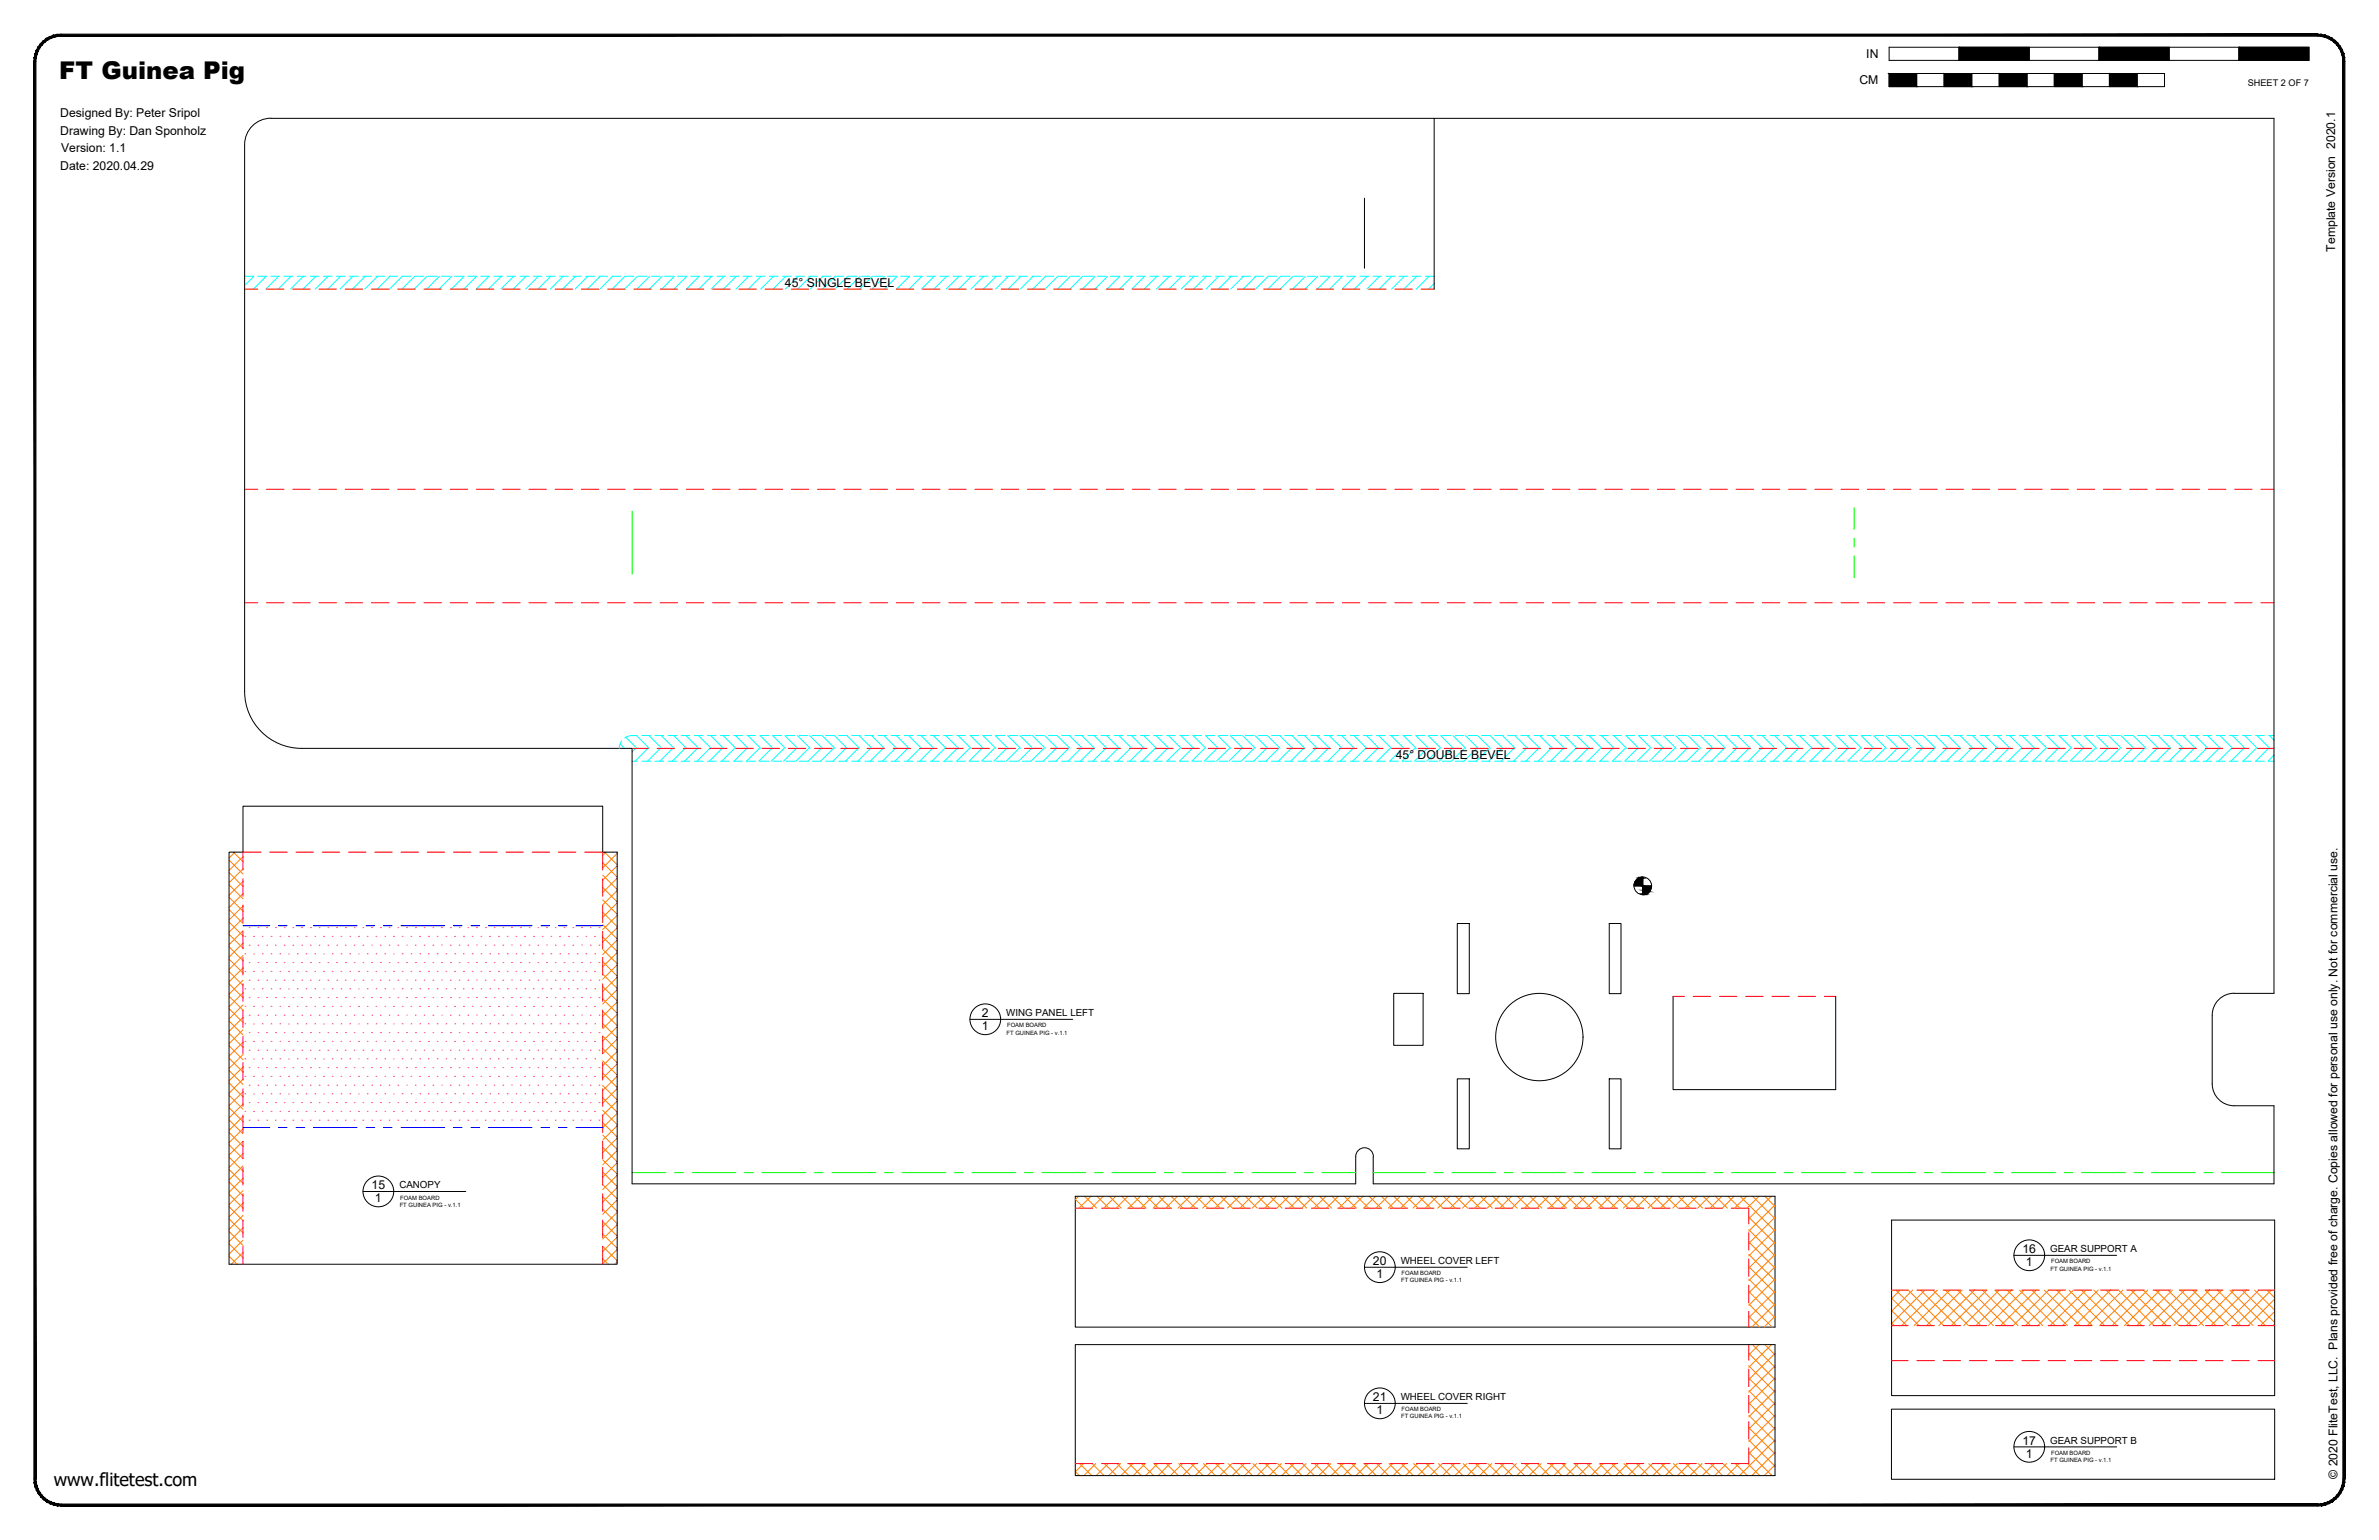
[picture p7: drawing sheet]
<svg xmlns="http://www.w3.org/2000/svg" width="864mm" height="559mm" viewBox="0 0 864 559" stroke-linecap="round" stroke-linejoin="round" font-family="sans-serif">
<defs><g id="words">
<text font-size="8.9" x="21.5" y="28.8">FT Guinea Pig</text>
<text font-size="6.6" x="19.5" y="539.1">www.flitetest.com</text>
<g font-size="4.4">
<text x="677.5" y="21.1">IN</text>
<text x="675" y="30.6">CM</text>
<text x="21.9" y="42.5">Designed By: Peter Sripol</text>
<text x="21.9" y="48.9">Drawing By: Dan Sponholz</text>
<text x="22.2" y="55.3">Version: 1.1</text>
<text x="21.9" y="61.7">Date: 2020.04.29</text>
<text x="847.7" y="91.3" transform="rotate(-90 847.7 91.3)">Template Version 2020.1</text>
<text x="284.9" y="104.2">45° SINGLE BEVEL</text>
<text x="506.7" y="275.5">45° DOUBLE BEVEL</text>
<text x="356.4" y="369.1">2</text>
<text x="356.4" y="373.8">1</text>
<text x="134.9" y="431.5">15</text>
<text x="136.1" y="436.3">1</text>
<text x="734.1" y="454.7">16</text>
<text x="498.4" y="459">20</text>
<text x="735.4" y="459.5">1</text>
<text x="499.6" y="463.8">1</text>
<text x="498.4" y="508.4">21</text>
<text x="499.6" y="513.2">1</text>
<text x="734.1" y="524.2">17</text>
<text x="735.4" y="529">1</text>
<text x="848.5" y="536.6" transform="rotate(-90 848.5 536.6)">© 2020 FliteTest, LLC. Plans provided free of charge. Copies allowed for personal use only. Not for commercial use.</text>
</g>
<g font-size="3.5">
<text x="365.3" y="368.8">WING PANEL LEFT</text>
<text x="145" y="431.2">CANOPY</text>
<text x="744.2" y="454.4">GEAR SUPPORT A</text>
<text x="508.5" y="458.7">WHEEL COVER LEFT</text>
<text x="508.5" y="508.1">WHEEL COVER RIGHT</text>
<text x="744.2" y="523.9">GEAR SUPPORT B</text>
</g>
<text font-size="3.3" x="816" y="31.1">SHEET 2 OF 7</text>
<g font-size="2.1">
<text x="365.4" y="375.4">FT GUINEA PIG - v.1.1</text>
<text x="365.6" y="372.8">FOAM BOARD</text>
<text x="145.1" y="437.8">FT GUINEA PIG - v.1.1</text>
<text x="145.3" y="435.3">FOAM BOARD</text>
<text x="744.4" y="461">FT GUINEA PIG - v.1.1</text>
<text x="744.6" y="458.4">FOAM BOARD</text>
<text x="508.6" y="465.3">FT GUINEA PIG - v.1.1</text>
<text x="508.8" y="462.8">FOAM BOARD</text>
<text x="508.6" y="514.7">FT GUINEA PIG - v.1.1</text>
<text x="508.8" y="512.2">FOAM BOARD</text>
<text x="744.6" y="527.9">FOAM BOARD</text>
<text x="744.4" y="530.5">FT GUINEA PIG - v.1.1</text>
</g>
</g></defs>
<!-- layer: 06 CAVITY -->
<g fill="none" stroke="#ff7f00" stroke-width=".36">
<path d="M83.1 316.6l5.1 5.1M83.1 312.1l5.1 5M84.7 309.2l3.5 3.5M85.3 309.2l-2.2 2.1M88.2 310.8l-5.1 5.1M88.2 315.3l-5.1 5M88.2 319.8l-5.1 5M218.8 317.5l5.2 5.3M218.8 313l5.2 5.3M219.4 309.2l4.6 4.6M220 309.2l-1.2 1.2M223.9 309.2l.1 .1"/>
<path d="M224 309.7l-5.2 5.2M224 318.6l-5.2 5.3M224 314.2l-5.2 5.2M83.1 339l5.1 5.1M83.1 334.6l5.1 5M83.1 330l5.1 5.1M83.1 325.6l5.1 5M83.1 321.1l5.1 5M88.2 324.2l-5.1 5.1M88.2 328.8l-5.1 5M88.2 333.2l-5.1 5.1M88.2 337.7l-5.1 5.1"/>
<path d="M218.8 340l5.2 5.2M218.8 335.5l5.2 5.2M218.8 331l5.2 5.2M218.8 326.5l5.2 5.2M218.8 322l5.2 5.3M224 323.1l-5.2 5.3M224 327.6l-5.2 5.3M224 332.1l-5.2 5.2M224 336.6l-5.2 5.3M83.1 357l5.1 5M83.1 352.5l5.1 5.1M83.1 348l5.1 5.1"/>
<path d="M83.1 343.5l5.1 5.1M88.2 342.2l-5.1 5.1M88.2 346.7l-5.1 5.1M88.2 351.2l-5.1 5M88.2 355.7l-5.1 5.1M218.8 357.9l5.2 5.3M218.8 353.5l5.2 5.2M218.8 348.9l5.2 5.3M218.8 344.5l5.2 5.2M224 341.1l-5.2 5.3M224 345.6l-5.2 5.2M224 350.1l-5.2 5.2"/>
<path d="M224 354.6l-5.2 5.2M224 359.1l-5.2 5.2M83.1 379.5l5.1 5M83.1 375l5.1 5M83.1 370.5l5.1 5M83.1 366l5.1 5M83.1 361.5l5.1 5.1M88.2 360.2l-5.1 5.1M88.2 364.7l-5.1 5M88.2 369.2l-5.1 5M88.2 373.7l-5.1 5M88.2 378.2l-5.1 5"/>
<path d="M218.8 375.9l5.2 5.2M218.8 371.4l5.2 5.2M218.8 366.9l5.2 5.3M218.8 362.4l5.2 5.2M224 363.6l-5.2 5.2M224 368l-5.2 5.3M224 372.6l-5.2 5.2M224 377l-5.2 5.3M83.1 397.4l5.1 5.1M83.1 392.9l5.1 5.1M83.1 388.4l5.1 5.1M83.1 384l5.1 5"/>
<path d="M88.2 382.6l-5.1 5.1M88.2 387.1l-5.1 5.1M88.2 391.6l-5.1 5.1M88.2 396.1l-5.1 5.1M218.8 398.4l5.2 5.2M218.8 393.9l5.2 5.2M218.8 389.4l5.2 5.2M218.8 384.9l5.2 5.2M218.8 380.4l5.2 5.3M224 381.5l-5.2 5.2M224 386l-5.2 5.3M224 390.5l-5.2 5.2"/>
<path d="M224 395l-5.2 5.2M224 399.5l-5.2 5.2M83.1 419.9l5.1 5M83.1 415.4l5.1 5M83.1 410.9l5.1 5.1M83.1 406.4l5.1 5.1M83.1 401.9l5.1 5.1M88.2 400.6l-5.1 5.1M88.2 405.1l-5.1 5.1M88.2 409.6l-5.1 5M88.2 414.1l-5.1 5M88.2 418.5l-5.1 5.1"/>
<path d="M218.8 416.3l5.2 5.3M218.8 411.9l5.2 5.2M218.8 407.3l5.2 5.3M218.8 402.9l5.2 5.2M224 404l-5.2 5.2M224 408.5l-5.2 5.2M224 412.9l-5.2 5.3M224 417.5l-5.2 5.2M83.1 437.8l5.1 5.1M83.1 433.3l5.1 5.1M83.1 428.9l5.1 5M83.1 424.4l5.1 5"/>
<path d="M88.2 423.1l-5.1 5M88.2 427.5l-5.1 5.1M88.2 432l-5.1 5.1M88.2 436.5l-5.1 5.1M218.8 438.8l5.2 5.2M218.8 434.3l5.2 5.2M218.8 429.8l5.2 5.2M218.8 425.3l5.2 5.3M218.8 420.8l5.2 5.2M224 421.9l-5.2 5.3M224 426.4l-5.2 5.2M224 430.9l-5.2 5.3"/>
<path d="M224 435.4l-5.2 5.2M224 439.9l-5.2 5.2M390.3 435.2l3.3 3.2M391.5 434.1l-1.2 1.2M393.7 434.1l4.4 4.3M396 434.1l-4.3 4.3M398.2 434.1l4.3 4.3M400.5 434.1l-4.4 4.3M402.7 434.1l4.4 4.3M405 434.1l-4.3 4.3M407.2 434.1l4.3 4.3M409.5 434.1l-4.3 4.3"/>
<path d="M411.7 434.1l4.3 4.3M414 434.1l-4.4 4.3M416.2 434.1l4.3 4.3M418.5 434.1l-4.3 4.3M420.7 434.1l4.3 4.3M423 434.1l-4.4 4.3M425.2 434.1l4.3 4.3M427.4 434.1l-4.3 4.3M429.6 434.1l4.4 4.3M432 434.1l-4.4 4.3M434.1 434.1l4.4 4.3M436.4 434.1l-4.3 4.3"/>
<path d="M438.6 434.1l4.4 4.3M440.9 434.1l-4.3 4.3M443.1 434.1l4.3 4.3M445.4 434.1l-4.3 4.3M447.6 434.1l4.4 4.3M449.9 434.1l-4.3 4.3M452.1 434.1l4.3 4.3M454.4 434.1l-4.3 4.3M456.6 434.1l4.3 4.3M458.9 434.1l-4.4 4.3M461.1 434.1l4.3 4.3M463.4 434.1l-4.3 4.3"/>
<path d="M465.6 434.1l4.3 4.3M467.9 434.1l-4.4 4.3M470.1 434.1l4.3 4.3M472.3 434.1l-4.3 4.3M474.5 434.1l4.4 4.3M476.9 434.1l-4.4 4.3M479 434.1l4.4 4.3M481.3 434.1l-4.3 4.3M483.5 434.1l4.4 4.3M485.8 434.1l-4.3 4.3M488 434.1l4.4 4.3M490.4 434.1l-4.4 4.3"/>
<path d="M492.5 434.1l4.4 4.3M494.8 434.1l-4.3 4.3M497 434.1l4.4 4.3M499.3 434.1l-4.3 4.3M501.5 434.1l4.3 4.3M503.8 434.1l-4.4 4.3M506 434.1l4.3 4.3M508.3 434.1l-4.4 4.3M510.4 434.1l4.4 4.3M512.8 434.1l-4.4 4.3M515 434.1l4.3 4.3M517.3 434.1l-4.4 4.3"/>
<path d="M519.4 434.1l4.4 4.3M521.8 434.1l-4.4 4.3M523.9 434.1l4.4 4.3M526.3 434.1l-4.4 4.3M528.4 434.1l4.4 4.3M530.7 434.1l-4.3 4.3M532.9 434.1l4.4 4.3M535.3 434.1l-4.4 4.3M537.4 434.1l4.4 4.3M539.7 434.1l-4.3 4.3M541.9 434.1l4.4 4.3M544.2 434.1l-4.3 4.3"/>
<path d="M546.4 434.1l4.3 4.3M548.7 434.1l-4.3 4.3M550.9 434.1l4.3 4.3M553.2 434.1l-4.4 4.3M555.4 434.1l4.3 4.3M557.7 434.1l-4.3 4.3M559.9 434.1l4.3 4.3M562.2 434.1l-4.4 4.3M564.4 434.1l4.3 4.3M566.7 434.1l-4.4 4.3M568.8 434.1l4.4 4.3M571.2 434.1l-4.4 4.3"/>
<path d="M573.4 434.1l4.3 4.3M575.6 434.1l-4.3 4.3M577.8 434.1l4.4 4.3M580.2 434.1l-4.4 4.3M582.3 434.1l4.4 4.3M584.6 434.1l-4.3 4.3M586.8 434.1l4.4 4.3M589.1 434.1l-4.3 4.3M591.3 434.1l4.3 4.3M593.6 434.1l-4.3 4.3M595.8 434.1l4.3 4.3M598.1 434.1l-4.4 4.3"/>
<path d="M600.3 434.1l4.3 4.3M602.6 434.1l-4.3 4.3M604.8 434.1l4.3 4.3M607.1 434.1l-4.4 4.3M609.3 434.1l4.3 4.3M611.6 434.1l-4.4 4.3M613.7 434.1l4.4 4.3M616.1 434.1l-4.4 4.3M618.3 434.1l4.3 4.3M620.5 434.1l-4.3 4.3M622.7 434.1l4.4 4.3M625.1 434.1l-4.4 4.3"/>
<path d="M627.2 434.1l4.4 4.3M629.5 434.1l-4.3 4.3M631.7 434.1l12.6 12.6M634 434.1l-4.3 4.3M636.2 434.1l8.1 8.1M638.5 434.1l-4.3 4.3M640.7 434.1l3.6 3.6M643 434.1l-8.2 8.1M644.3 437.2l-9.5 9.5M83.1 455.8l3 2.9M83.1 451.3l5.1 5.1M83.1 446.8l5.1 5.1"/>
<path d="M83.1 442.3l5.1 5.1M88.2 441l-5.1 5.1M88.2 445.5l-5.1 5M88.2 450l-5.1 5.1M88.2 454.5l-4.3 4.2M218.8 456.7l2 2M218.8 452.2l5.2 5.3M218.8 447.8l5.2 5.2M218.8 443.3l5.2 5.2M224 444.4l-5.2 5.2M224 448.9l-5.2 5.2M224 453.4l-5.2 5.2"/>
<path d="M224 457.8l-.8 .9M634.8 459.6l9.5 9.6M634.8 455.2l9.5 9.5M634.8 450.6l9.5 9.6M634.8 446.2l9.5 9.5M634.8 441.7l9.5 9.5M644.3 446.2l-9.5 9.5M644.3 455.2l-9.5 9.5M644.3 441.7l-9.5 9.5M644.3 450.6l-9.5 9.6M644.3 459.6l-9.5 9.6M634.8 477.6l4 4"/>
<path d="M634.8 473.1l8.5 8.5M634.8 468.6l9.5 9.5M634.8 464.1l9.5 9.6M644.3 464.1l-9.5 9.6M644.3 473.1l-8.4 8.5M644.3 468.6l-9.5 9.5M644.3 477.6l-3.9 4M686.7 475.5l5.5 5.5M686.7 471l9.9 10M688.2 468.1l13 12.9M689.8 468.1l-3.1 3.1M692.7 468.1l12.9 12.9"/>
<path d="M694.3 468.1l-7.6 7.7M697.2 468.1l12.9 12.9M698.8 468.1l-12.1 12.2M701.7 468.1l12.9 12.9M703.3 468.1l-13 12.9M706.2 468.1l12.9 12.9M707.8 468.1l-12.9 12.9M710.6 468.1l13 12.9M712.3 468.1l-13 12.9M715.1 468.1l13 12.9M716.8 468.1l-13 12.9M719.6 468.1l13 12.9"/>
<path d="M721.2 468.1l-12.9 12.9M724.1 468.1l13 12.9M725.8 468.1l-13 12.9M728.6 468.1l12.9 12.9M730.2 468.1l-12.9 12.9M733.1 468.1l13 12.9M734.7 468.1l-12.9 12.9M737.6 468.1l12.9 12.9M739.2 468.1l-12.9 12.9M742.1 468.1l12.9 12.9M743.7 468.1l-12.9 12.9M746.5 468.1l13 12.9"/>
<path d="M748.2 468.1l-13 12.9M751.1 468.1l12.9 12.9M752.7 468.1l-12.9 12.9M755.6 468.1l12.9 12.9M757.2 468.1l-13 12.9M760 468.1l13 12.9M761.7 468.1l-13 12.9M764.6 468.1l12.9 12.9M766.1 468.1l-12.9 12.9M769 468.1l13 12.9M770.7 468.1l-13 12.9M773.5 468.1l12.9 12.9"/>
<path d="M775.1 468.1l-12.9 12.9M778 468.1l13 12.9M779.6 468.1l-12.9 12.9M782.5 468.1l12.9 12.9M784.1 468.1l-12.9 12.9M787 468.1l12.9 12.9M788.6 468.1l-12.9 12.9M791.5 468.1l12.9 12.9M793.1 468.1l-12.9 12.9M796 468.1l12.9 12.9M797.6 468.1l-13 12.9M800.5 468.1l12.9 12.9"/>
<path d="M802.1 468.1l-12.9 12.9M804.9 468.1l13 12.9M806.6 468.1l-13 12.9M809.5 468.1l12.9 12.9M811 468.1l-12.9 12.9M813.9 468.1l11.8 11.8M815.6 468.1l-13 12.9M818.4 468.1l7.3 7.3M820 468.1l-12.9 12.9M822.9 468.1l2.8 2.8M824.5 468.1l-12.9 12.9M825.7 471.4l-9.6 9.6"/>
<path d="M825.7 475.9l-5.1 5.1M634.8 495.6l9.5 9.5M634.8 491.1l9.5 9.5M636.2 487.9l8.1 8.2M638.5 487.9l-3.7 3.7M640.7 487.9l3.6 3.7M643.1 487.9l-8.3 8.2M644.3 491.1l-9.5 9.5M644.3 495.6l-9.5 9.5M686.7 480l1 1M825.7 480.4l-.6 .6M634.8 518l9.5 9.5"/>
<path d="M634.8 513.6l9.5 9.5M634.8 509l9.5 9.6M634.8 504.6l9.5 9.5M634.8 500.1l9.5 9.5M644.3 500.1l-9.5 9.5M644.3 504.6l-9.5 9.5M644.3 509l-9.5 9.6M644.3 513.6l-9.5 9.5M644.3 518l-9.5 9.5M390.3 534l1.5 1.4M391.9 531.1l4.4 4.3M393.3 531.1l-3 2.9"/>
<path d="M396.4 531.1l4.4 4.3M397.8 531.1l-4.3 4.3M400.9 531.1l4.4 4.3M402.3 531.1l-4.4 4.3M405.4 531.1l4.4 4.3M406.8 531.1l-4.4 4.3M409.9 531.1l4.4 4.3M411.3 531.1l-4.4 4.3M414.4 531.1l4.4 4.3M415.7 531.1l-4.3 4.3M418.9 531.1l4.3 4.3M420.3 531.1l-4.4 4.3"/>
<path d="M423.4 531.1l4.3 4.3M424.7 531.1l-4.3 4.3M427.8 531.1l4.4 4.3M429.2 531.1l-4.3 4.3M432.4 531.1l4.3 4.3M433.7 531.1l-4.3 4.3M436.9 531.1l4.3 4.3M438.2 531.1l-4.4 4.3M441.3 531.1l4.4 4.3M442.7 531.1l-4.3 4.3M445.9 531.1l4.3 4.3M447.2 531.1l-4.4 4.3"/>
<path d="M450.3 531.1l4.4 4.3M451.7 531.1l-4.4 4.3M454.8 531.1l4.4 4.3M456.2 531.1l-4.4 4.3M459.3 531.1l4.4 4.3M460.7 531.1l-4.4 4.3M463.8 531.1l4.3 4.3M465.2 531.1l-4.4 4.3M468.3 531.1l4.3 4.3M469.7 531.1l-4.4 4.3M472.8 531.1l4.3 4.3M474.1 531.1l-4.3 4.3"/>
<path d="M477.3 531.1l4.3 4.3M478.6 531.1l-4.3 4.3M481.8 531.1l4.3 4.3M483.1 531.1l-4.4 4.3M486.2 531.1l4.4 4.3M487.6 531.1l-4.3 4.3M490.8 531.1l4.3 4.3M492.1 531.1l-4.4 4.3M495.2 531.1l4.4 4.3M496.6 531.1l-4.4 4.3M499.7 531.1l4.3 4.3M501.1 531.1l-4.4 4.3"/>
<path d="M504.2 531.1l4.4 4.3M505.6 531.1l-4.4 4.3M508.7 531.1l4.3 4.3M510.1 531.1l-4.4 4.3M513.2 531.1l4.3 4.3M514.6 531.1l-4.4 4.3M517.7 531.1l4.4 4.3M519 531.1l-4.3 4.3M522.2 531.1l4.3 4.3M523.5 531.1l-4.3 4.3M526.7 531.1l4.3 4.3M528 531.1l-4.3 4.3"/>
<path d="M531.1 531.1l4.4 4.3M532.5 531.1l-4.3 4.3M535.7 531.1l4.3 4.3M537 531.1l-4.3 4.3M540.1 531.1l4.4 4.3M541.5 531.1l-4.4 4.3M544.6 531.1l4.4 4.3M546 531.1l-4.3 4.3M549.1 531.1l4.4 4.3M550.5 531.1l-4.4 4.3M553.6 531.1l4.4 4.3M555 531.1l-4.4 4.3"/>
<path d="M558.1 531.1l4.3 4.3M559.5 531.1l-4.4 4.3M562.6 531.1l4.4 4.3M563.9 531.1l-4.3 4.3M567.1 531.1l4.3 4.3M568.4 531.1l-4.3 4.3M571.6 531.1l4.3 4.3M572.9 531.1l-4.3 4.3M576.1 531.1l4.3 4.3M577.4 531.1l-4.3 4.3M580.5 531.1l4.4 4.3M581.9 531.1l-4.3 4.3"/>
<path d="M585.1 531.1l4.3 4.3M586.4 531.1l-4.4 4.3M589.5 531.1l4.4 4.3M590.9 531.1l-4.3 4.3M594 531.1l4.4 4.3M595.4 531.1l-4.4 4.3M598.5 531.1l4.4 4.3M599.9 531.1l-4.4 4.3M603 531.1l4.3 4.3M604.4 531.1l-4.4 4.3M607.5 531.1l4.4 4.3M608.9 531.1l-4.4 4.3"/>
<path d="M612 531.1l4.3 4.3M613.3 531.1l-4.3 4.3M616.5 531.1l4.3 4.3M617.9 531.1l-4.4 4.3M621 531.1l4.3 4.3M622.3 531.1l-4.3 4.3M625.4 531.1l4.4 4.3M626.8 531.1l-4.3 4.3M630 531.1l4.3 4.3M631.3 531.1l-4.4 4.3M634.4 531.1l4.4 4.3M634.8 527l8.5 8.4"/>
<path d="M634.8 522.5l9.5 9.6M644.3 522.5l-12.8 12.9M644.3 527l-8.4 8.4M644.3 531.5l-3.9 3.9"/>
</g>
<!-- layer: 01 CUT -->
<g fill="none" stroke="#000" stroke-width=".36">
<path d="M98.3 42.9h727.2v317.6h-14.5M98.4 42.9a9.5 9.5 0 0 0-9.6 9.5v198.5a20.7 20.7 0 0 0 20.7 20.7h120v158h262.6v-9.9M520.6 42.9v62M495.3 71.9v25.4M88.2 292.5h130.6v16.7h5.2v149.5h-140.9v-149.5h5.1zM529 335.1h4.4v25.5h-4.4zM584.2 335.1h4.2v25.5h-4.2zM505.9 360.5h10.7v18.8h-10.7zM607.3 361.5v33.9h59.1v-33.9M811 360.4a8 8 0 0 0-7.9 8v24.9M529 391.5h4.4v25.4h-4.4zM584.2 391.5h4.2v25.4h-4.2z"/>
<path d="M803.1 393.3a8 8 0 0 0 7.9 7.9M492.1 419.7a3.2 3.2 0 0 1 3.2-3.2 3.2 3.2 0 0 1 3.2 3.2M811 401.2h14.5v28.4h-327v-9.9M390.3 434.1h254v47.5h-254zM686.7 442.7h139v63.7h-139zM390.3 487.9h254v47.5h-254zM686.6 511.3h139.1v25.5h-139.1z"/>
<circle cx="558.8" cy="376.3" r="15.9"/>
</g>
<!-- layer: 02 SCORE -->
<g fill="none" stroke="#f00" stroke-width=".36">
<path d="M88.8 104.9h4.8M96.7 104.9h6.4M106.3 104.9h6.3M115.8 104.9h6.3M125.3 104.9h6.4M134.8 104.9h6.4M144.4 104.9h6.3M153.9 104.9h6.3M163.4 104.9h6.4M172.9 104.9h6.4M182.5 104.9h6.3M192 104.9h6.3"/>
<path d="M201.5 104.9h6.4M211 104.9h6.4M220.6 104.9h6.3M230.1 104.9h6.3M239.6 104.9h6.4M249.1 104.9h6.4M258.7 104.9h6.3M268.2 104.9h6.3M277.7 104.9h6.4M287.2 104.9h6.4M296.8 104.9h6.3M306.3 104.9h6.3"/>
<path d="M315.8 104.9h6.4M325.3 104.9h6.4M334.9 104.9h6.3M344.4 104.9h6.4M353.9 104.9h6.4M363.5 104.9h6.3M373 104.9h6.3M382.5 104.9h6.4M392 104.9h6.4M401.6 104.9h6.3M411.1 104.9h6.3M420.6 104.9h6.4"/>
<path d="M430.1 104.9h6.4M439.7 104.9h6.3M449.2 104.9h6.3M458.7 104.9h6.4M468.2 104.9h6.4M477.8 104.9h6.3M487.3 104.9h6.3M496.8 104.9h6.4M506.3 104.9h6.4M515.9 104.9h4.7M88.8 177.5h4.8M96.7 177.5h6.4"/>
<path d="M106.3 177.5h6.3M115.8 177.5h6.3M125.3 177.5h6.4M134.8 177.5h6.4M144.4 177.5h6.3M153.9 177.5h6.3M163.4 177.5h6.4M172.9 177.5h6.4M182.5 177.5h6.3M192 177.5h6.3M201.5 177.5h6.4M211 177.5h6.4"/>
<path d="M220.6 177.5h6.3M230.1 177.5h6.3M239.6 177.5h6.4M249.1 177.5h6.4M258.7 177.5h6.3M268.2 177.5h6.3M277.7 177.5h6.4M287.2 177.5h6.4M296.8 177.5h6.3M306.3 177.5h6.3M315.8 177.5h6.4M325.3 177.5h6.4"/>
<path d="M334.9 177.5h6.3M344.4 177.5h6.4M353.9 177.5h6.4M363.5 177.5h6.3M373 177.5h6.3M382.5 177.5h6.4M392 177.5h6.4M401.6 177.5h6.3M411.1 177.5h6.3M420.6 177.5h6.4M430.1 177.5h6.4M439.7 177.5h6.3"/>
<path d="M449.2 177.5h6.3M458.7 177.5h6.4M468.2 177.5h6.4M477.8 177.5h6.3M487.3 177.5h6.3M496.8 177.5h6.4M506.3 177.5h6.4M515.9 177.5h6.3M525.4 177.5h6.4M535 177.5h6.3M544.5 177.5h6.3M554 177.5h6.4"/>
<path d="M563.5 177.5h6.4M573.1 177.5h6.3M582.6 177.5h6.3M592.1 177.5h6.4M601.6 177.5h6.4M611.2 177.5h6.3M620.7 177.5h6.3M630.2 177.5h6.4M639.7 177.5h6.4M649.3 177.5h6.3M658.8 177.5h6.3M668.3 177.5h6.4"/>
<path d="M677.8 177.5h6.4M687.4 177.5h6.3M696.9 177.5h6.3M706.4 177.5h6.4M715.9 177.5h6.4M725.5 177.5h6.3M735 177.5h6.3M744.5 177.5h6.4M754 177.5h6.4M763.6 177.5h6.3M773.1 177.5h6.3M782.6 177.5h6.4"/>
<path d="M792.1 177.5h6.4M801.7 177.5h6.3M811.2 177.5h6.3M820.7 177.5h4.8M88.8 218.7h4.8M96.7 218.7h6.4M106.3 218.7h6.3M115.8 218.7h6.3M125.3 218.7h6.4M134.8 218.7h6.4M144.4 218.7h6.3M153.9 218.7h6.3"/>
<path d="M163.4 218.7h6.4M172.9 218.7h6.4M182.5 218.7h6.3M192 218.7h6.3M201.5 218.7h6.4M211 218.7h6.4M220.6 218.7h6.3M230.1 218.7h6.3M239.6 218.7h6.4M249.1 218.7h6.4M258.7 218.7h6.3M268.2 218.7h6.3"/>
<path d="M277.7 218.7h6.4M287.2 218.7h6.4M296.8 218.7h6.3M306.3 218.7h6.3M315.8 218.7h6.4M325.3 218.7h6.4M334.9 218.7h6.3M344.4 218.7h6.4M353.9 218.7h6.4M363.5 218.7h6.3M373 218.7h6.3M382.5 218.7h6.4"/>
<path d="M392 218.7h6.4M401.6 218.7h6.3M411.1 218.7h6.3M420.6 218.7h6.4M430.1 218.7h6.4M439.7 218.7h6.3M449.2 218.7h6.3M458.7 218.7h6.4M468.2 218.7h6.4M477.8 218.7h6.3M487.3 218.7h6.3M496.8 218.7h6.4"/>
<path d="M506.3 218.7h6.4M515.9 218.7h6.3M525.4 218.7h6.4M535 218.7h6.3M544.5 218.7h6.3M554 218.7h6.4M563.5 218.7h6.4M573.1 218.7h6.3M582.6 218.7h6.3M592.1 218.7h6.4M601.6 218.7h6.4M611.2 218.7h6.3"/>
<path d="M620.7 218.7h6.3M630.2 218.7h6.4M639.7 218.7h6.4M649.3 218.7h6.3M658.8 218.7h6.3M668.3 218.7h6.4M677.8 218.7h6.4M687.4 218.7h6.3M696.9 218.7h6.3M706.4 218.7h6.4M715.9 218.7h6.4M725.5 218.7h6.3"/>
<path d="M735 218.7h6.3M744.5 218.7h6.4M754 218.7h6.4M763.6 218.7h6.3M773.1 218.7h6.3M782.6 218.7h6.4M792.1 218.7h6.4M801.7 218.7h6.3M811.2 218.7h6.3M820.7 218.7h4.8M229.5 271.6h5.9M238.5 271.6h6.4"/>
<path d="M248.1 271.6h6.3M257.6 271.6h6.3M267.1 271.6h6.4M276.6 271.6h6.4M286.2 271.6h6.3M295.7 271.6h6.3M305.2 271.6h6.4M314.7 271.6h6.4M324.3 271.6h6.3M333.8 271.6h6.3M343.3 271.6h6.4M352.8 271.6h6.4"/>
<path d="M362.4 271.6h6.3M371.9 271.6h6.3M381.4 271.6h6.4M390.9 271.6h6.4M400.5 271.6h6.3M410 271.6h6.3M419.5 271.6h6.4M429 271.6h6.4M438.6 271.6h6.3M448.1 271.6h6.3M457.6 271.6h6.4M467.1 271.6h6.4"/>
<path d="M476.7 271.6h6.3M486.2 271.6h6.3M495.7 271.6h6.4M505.2 271.6h6.4M514.8 271.6h6.3M524.3 271.6h6.3M533.8 271.6h6.4M543.3 271.6h6.4M552.9 271.6h6.3M562.4 271.6h6.3M571.9 271.6h6.4M581.4 271.6h6.4"/>
<path d="M591 271.6h6.3M600.5 271.6h6.3M610 271.6h6.4M619.5 271.6h6.4M629.1 271.6h6.3M638.6 271.6h6.3M648.1 271.6h6.4M657.6 271.6h6.4M667.2 271.6h6.3M676.7 271.6h6.3M686.2 271.6h6.4M695.7 271.6h6.4"/>
<path d="M705.3 271.6h6.3M714.8 271.6h6.3M724.3 271.6h6.4M733.8 271.6h6.4M743.4 271.6h6.3M752.9 271.6h6.3M762.4 271.6h6.4M771.9 271.6h6.4M781.5 271.6h6.3M791 271.6h6.4M800.5 271.6h6.4M810.1 271.6h6.3"/>
<path d="M819.6 271.6h5.9M88.2 318.9v6.3M94.8 309.2h-6.6v6.5M97.9 309.2h6.4M107.5 309.2h6.3M117 309.2h6.3M126.5 309.2h6.4M136 309.2h6.4M145.6 309.2h6.3M155.1 309.2h6.3M164.6 309.2h6.4M174.1 309.2h6.4"/>
<path d="M183.7 309.2h6.3M193.2 309.2h6.3M202.7 309.2h6.4M212.2 309.2h6.6v6.5M218.8 318.9v6.3M88.2 328.4v6.4M88.2 337.9v6.4M218.8 328.4v6.4M218.8 337.9v6.4M88.2 347.5v6.3M88.2 357v6.3M218.8 347.5v6.3"/>
<path d="M218.8 357v6.3M88.2 366.5v6.4M88.2 376v6.4M218.8 366.5v6.4M218.8 376v6.4M607.3 361.5h4.2M614.6 361.5h6.4M624.2 361.5h6.3M633.7 361.5h6.3M643.2 361.5h6.4M652.7 361.5h6.4M662.3 361.5h4.1"/>
<path d="M88.2 385.6v6.3M88.2 395.1v6.3M218.8 385.6v6.3M218.8 395.1v6.3M88.2 404.6v6.4M88.2 414.1v6.4M218.8 404.6v6.4M218.8 414.1v6.4M88.2 423.7v6.3M88.2 433.2v6.3M218.8 423.7v6.3M218.8 433.2v6.3"/>
<path d="M390.3 438.4h6.4M399.9 438.4h6.3M409.4 438.4h6.3M418.9 438.4h6.4M428.4 438.4h6.4M438 438.4h6.3M447.5 438.4h6.3M457 438.4h6.4M466.5 438.4h6.4M476.1 438.4h6.3M485.6 438.4h6.3M495.1 438.4h6.4"/>
<path d="M504.6 438.4h6.4M514.2 438.4h6.3M523.7 438.4h6.3M533.2 438.4h6.4M542.7 438.4h6.4M552.3 438.4h6.3M561.8 438.4h6.3M571.3 438.4h6.4M580.8 438.4h6.4M590.4 438.4h6.3M599.9 438.4h6.3M609.4 438.4h6.4"/>
<path d="M618.9 438.4h6.4M628.5 438.4h6.3v5.7M88.2 442.7v6.4M88.2 452.2v6.5M218.8 442.7v6.4M218.8 452.2v6.5M634.8 447.3v6.3M634.8 456.8v6.3M634.8 466.3v6.4M634.8 475.9v5.7M686.7 468.1h6M695.8 468.1h6.4"/>
<path d="M705.4 468.1h6.3M714.9 468.1h6.3M724.4 468.1h6.4M733.9 468.1h6.4M743.5 468.1h6.3M753 468.1h6.3M762.5 468.1h6.4M772 468.1h6.4M781.6 468.1h6.3M791.1 468.1h6.3M800.6 468.1h6.4M810.1 468.1h6.4"/>
<path d="M819.7 468.1h6M634.8 487.9v5.7M634.8 496.8v6.3M686.7 481h6M686.7 493.7h6M695.8 481h6.4M695.8 493.7h6.4M705.4 481h6.3M705.4 493.7h6.3M714.9 481h6.3M714.9 493.7h6.3M724.4 481h6.4"/>
<path d="M724.4 493.7h6.4M733.9 481h6.4M733.9 493.7h6.4M743.5 481h6.3M743.5 493.7h6.3M753 481h6.3M753 493.7h6.3M762.5 481h6.4M762.5 493.7h6.4M772 481h6.4M772 493.7h6.4M781.6 481h6.3"/>
<path d="M781.6 493.7h6.3M791.1 481h6.3M791.1 493.7h6.3M800.6 481h6.4M800.6 493.7h6.4M810.1 481h6.4M810.1 493.7h6.4M819.7 481h6M819.7 493.7h6M634.8 506.3v6.4M634.8 515.8v6.4M390.3 531.1h6.4"/>
<path d="M399.9 531.1h6.3M409.4 531.1h6.3M418.9 531.1h6.4M428.4 531.1h6.4M438 531.1h6.3M447.5 531.1h6.3M457 531.1h6.4M466.5 531.1h6.4M476.1 531.1h6.3M485.6 531.1h6.3M495.1 531.1h6.4M504.6 531.1h6.4"/>
<path d="M514.2 531.1h6.3M523.7 531.1h6.3M533.2 531.1h6.4M542.7 531.1h6.4M552.3 531.1h6.3M561.8 531.1h6.3M571.3 531.1h6.4M580.8 531.1h6.4M590.4 531.1h6.3M599.9 531.1h6.3M609.4 531.1h6.4M618.9 531.1h6.4"/>
<path d="M634.8 525.4v5.7h-6.3"/>
</g>
<!-- layer: 07 DE-PAPER -->
<g fill="none" stroke="#f0f" stroke-width=".36">
<path d="M88.9 339.8h.1M90.4 336.6h.1M92 339.8h.1M93.6 336.6h.1M95.2 339.8h.1M96.8 336.6h.1M98.4 339.8h.1M100 336.6h.1M101.6 339.8h.1M103.1 336.6h.1M104.7 339.8h.1M106.3 336.6h.1"/>
<path d="M107.9 339.8h.1M109.5 336.6h.1M111.1 339.8h.1M112.7 336.6h.1M114.3 339.8h.1M115.8 336.6h.1M117.4 339.8h.1M119 336.6h.1M120.6 339.8h.1M122.2 336.6h.1M123.8 339.8h.1M125.4 336.6h.1"/>
<path d="M127 339.8h.1M128.5 336.6h.1M130.1 339.8h.1M131.7 336.6h.1M133.3 339.8h.1M134.9 336.6h.1M136.5 339.8h.1M138.1 336.6h.1M139.7 339.8h.1M141.2 336.6h.1M142.8 339.8h.1M144.4 336.6h.1"/>
<path d="M146 339.8h.1M147.6 336.6h.1M149.2 339.8h.1M150.8 336.6h.1M152.4 339.8h.1M153.9 336.6h.1M155.5 339.8h.1M157.1 336.6h.1M158.7 339.8h.1M160.3 336.6h.1M161.9 339.8h.1M163.5 336.6h.1"/>
<path d="M165.1 339.8h.1M166.6 336.6h.1M168.2 339.8h.1M169.8 336.6h.1M171.4 339.8h.1M173 336.6h.1M174.6 339.8h.1M176.2 336.6h.1M177.8 339.8h.1M179.3 336.6h.1M180.9 339.8h.1M182.5 336.6h.1"/>
<path d="M184.1 339.8h.1M185.7 336.6h.1M187.3 339.8h.1M188.9 336.6h.1M190.5 339.8h.1M192 336.6h.1M193.6 339.8h.1M195.2 336.6h.1M196.8 339.8h.1M198.4 336.6h.1M200 339.8h.1M201.6 336.6h.1"/>
<path d="M203.2 339.8h.1M204.7 336.6h.1M206.3 339.8h.1M207.9 336.6h.1M209.5 339.8h.1M211.1 336.6h.1M212.7 339.8h.1M214.3 336.6h.1M215.9 339.8h.1M217.4 336.6h.1M88.9 346.1h.1M88.9 352.5h.1"/>
<path d="M88.9 358.8h.1M90.4 342.9h.1M90.4 349.3h.1M90.4 355.6h.1M92 346.1h.1M92 352.5h.1M92 358.8h.1M93.6 342.9h.1M93.6 349.3h.1M93.6 355.6h.1M95.2 346.1h.1M95.2 352.5h.1"/>
<path d="M95.2 358.8h.1M96.8 342.9h.1M96.8 349.3h.1M96.8 355.6h.1M98.4 346.1h.1M98.4 352.5h.1M98.4 358.8h.1M100 342.9h.1M100 349.3h.1M100 355.6h.1M101.6 346.1h.1M101.6 352.5h.1"/>
<path d="M101.6 358.8h.1M103.1 342.9h.1M103.1 349.3h.1M103.1 355.6h.1M104.7 346.1h.1M104.7 352.5h.1M104.7 358.8h.1M106.3 342.9h.1M106.3 349.3h.1M106.3 355.6h.1M107.9 346.1h.1M107.9 352.5h.1"/>
<path d="M107.9 358.8h.1M109.5 342.9h.1M109.5 349.3h.1M109.5 355.6h.1M111.1 346.1h.1M111.1 352.5h.1M111.1 358.8h.1M112.7 342.9h.1M112.7 349.3h.1M112.7 355.6h.1M114.3 346.1h.1M114.3 352.5h.1"/>
<path d="M114.3 358.8h.1M115.8 342.9h.1M115.8 349.3h.1M115.8 355.6h.1M117.4 346.1h.1M117.4 352.5h.1M117.4 358.8h.1M119 342.9h.1M119 349.3h.1M119 355.6h.1M120.6 346.1h.1M120.6 352.5h.1"/>
<path d="M120.6 358.8h.1M122.2 342.9h.1M122.2 349.3h.1M122.2 355.6h.1M123.8 346.1h.1M123.8 352.5h.1M123.8 358.8h.1M125.4 342.9h.1M125.4 349.3h.1M125.4 355.6h.1M127 346.1h.1M127 352.5h.1"/>
<path d="M127 358.8h.1M128.5 342.9h.1M128.5 349.3h.1M128.5 355.6h.1M130.1 346.1h.1M130.1 352.5h.1M130.1 358.8h.1M131.7 342.9h.1M131.7 349.3h.1M131.7 355.6h.1M133.3 346.1h.1M133.3 352.5h.1"/>
<path d="M133.3 358.8h.1M134.9 342.9h.1M134.9 349.3h.1M134.9 355.6h.1M136.5 346.1h.1M136.5 352.5h.1M136.5 358.8h.1M138.1 342.9h.1M138.1 349.3h.1M138.1 355.6h.1M139.7 346.1h.1M139.7 352.5h.1"/>
<path d="M139.7 358.8h.1M141.2 342.9h.1M141.2 349.3h.1M141.2 355.6h.1M142.8 346.1h.1M142.8 352.5h.1M142.8 358.8h.1M144.4 342.9h.1M144.4 349.3h.1M144.4 355.6h.1M146 346.1h.1M146 352.5h.1"/>
<path d="M146 358.8h.1M147.6 342.9h.1M147.6 349.3h.1M147.6 355.6h.1M149.2 346.1h.1M149.2 352.5h.1M149.2 358.8h.1M150.8 342.9h.1M150.8 349.3h.1M150.8 355.6h.1M152.4 346.1h.1M152.4 352.5h.1"/>
<path d="M152.4 358.8h.1M153.9 342.9h.1M153.9 349.3h.1M153.9 355.6h.1M155.5 346.1h.1M155.5 352.5h.1M155.5 358.8h.1M157.1 342.9h.1M157.1 349.3h.1M157.1 355.6h.1M158.7 346.1h.1M158.7 352.5h.1"/>
<path d="M158.7 358.8h.1M160.3 342.9h.1M160.3 349.3h.1M160.3 355.6h.1M161.9 346.1h.1M161.9 352.5h.1M161.9 358.8h.1M163.5 342.9h.1M163.5 349.3h.1M163.5 355.6h.1M165.1 346.1h.1M165.1 352.5h.1"/>
<path d="M165.1 358.8h.1M166.6 342.9h.1M166.6 349.3h.1M166.6 355.6h.1M168.2 346.1h.1M168.2 352.5h.1M168.2 358.8h.1M169.8 342.9h.1M169.8 349.3h.1M169.8 355.6h.1M171.4 346.1h.1M171.4 352.5h.1"/>
<path d="M171.4 358.8h.1M173 342.9h.1M173 349.3h.1M173 355.6h.1M174.6 346.1h.1M174.6 352.5h.1M174.6 358.8h.1M176.2 342.9h.1M176.2 349.3h.1M176.2 355.6h.1M177.8 346.1h.1M177.8 352.5h.1"/>
<path d="M177.8 358.8h.1M179.3 342.9h.1M179.3 349.3h.1M179.3 355.6h.1M180.9 346.1h.1M180.9 352.5h.1M180.9 358.8h.1M182.5 342.9h.1M182.5 349.3h.1M182.5 355.6h.1M184.1 346.1h.1M184.1 352.5h.1"/>
<path d="M184.1 358.8h.1M185.7 342.9h.1M185.7 349.3h.1M185.7 355.6h.1M187.3 346.1h.1M187.3 352.5h.1M187.3 358.8h.1M188.9 342.9h.1M188.9 349.3h.1M188.9 355.6h.1M190.5 346.1h.1M190.5 352.5h.1"/>
<path d="M190.5 358.8h.1M192 342.9h.1M192 349.3h.1M192 355.6h.1M193.6 346.1h.1M193.6 352.5h.1M193.6 358.8h.1M195.2 342.9h.1M195.2 349.3h.1M195.2 355.6h.1M196.8 346.1h.1M196.8 352.5h.1"/>
<path d="M196.8 358.8h.1M198.4 342.9h.1M198.4 349.3h.1M198.4 355.6h.1M200 346.1h.1M200 352.5h.1M200 358.8h.1M201.6 342.9h.1M201.6 349.3h.1M201.6 355.6h.1M203.2 346.1h.1M203.2 352.5h.1"/>
<path d="M203.2 358.8h.1M204.7 342.9h.1M204.7 349.3h.1M204.7 355.6h.1M206.3 346.1h.1M206.3 352.5h.1M206.3 358.8h.1M207.9 342.9h.1M207.9 349.3h.1M207.9 355.6h.1M209.5 346.1h.1M209.5 352.5h.1"/>
<path d="M209.5 358.8h.1M211.1 342.9h.1M211.1 349.3h.1M211.1 355.6h.1M212.7 346.1h.1M212.7 352.5h.1M212.7 358.8h.1M214.3 342.9h.1M214.3 349.3h.1M214.3 355.6h.1M215.9 346.1h.1M215.9 352.5h.1"/>
<path d="M215.9 358.8h.1M217.4 342.9h.1M217.4 349.3h.1M217.4 355.6h.1M88.9 365.2h.1M88.9 371.5h.1M88.9 377.9h.1M90.4 362h.1M90.4 368.3h.1M90.4 374.7h.1M92 365.2h.1M92 371.5h.1"/>
<path d="M92 377.9h.1M93.6 362h.1M93.6 368.3h.1M93.6 374.7h.1M95.2 365.2h.1M95.2 371.5h.1M95.2 377.9h.1M96.8 362h.1M96.8 368.3h.1M96.8 374.7h.1M98.4 365.2h.1M98.4 371.5h.1"/>
<path d="M98.4 377.9h.1M100 362h.1M100 368.3h.1M100 374.7h.1M101.6 365.2h.1M101.6 371.5h.1M101.6 377.9h.1M103.1 362h.1M103.1 368.3h.1M103.1 374.7h.1M104.7 365.2h.1M104.7 371.5h.1"/>
<path d="M104.7 377.9h.1M106.3 362h.1M106.3 368.3h.1M106.3 374.7h.1M107.9 365.2h.1M107.9 371.5h.1M107.9 377.9h.1M109.5 362h.1M109.5 368.3h.1M109.5 374.7h.1M111.1 365.2h.1M111.1 371.5h.1"/>
<path d="M111.1 377.9h.1M112.7 362h.1M112.7 368.3h.1M112.7 374.7h.1M114.3 365.2h.1M114.3 371.5h.1M114.3 377.9h.1M115.8 362h.1M115.8 368.3h.1M115.8 374.7h.1M117.4 365.2h.1M117.4 371.5h.1"/>
<path d="M117.4 377.9h.1M119 362h.1M119 368.3h.1M119 374.7h.1M120.6 365.2h.1M120.6 371.5h.1M120.6 377.9h.1M122.2 362h.1M122.2 368.3h.1M122.2 374.7h.1M123.8 365.2h.1M123.8 371.5h.1"/>
<path d="M123.8 377.9h.1M125.4 362h.1M125.4 368.3h.1M125.4 374.7h.1M127 365.2h.1M127 371.5h.1M127 377.9h.1M128.5 362h.1M128.5 368.3h.1M128.5 374.7h.1M130.1 365.2h.1M130.1 371.5h.1"/>
<path d="M130.1 377.9h.1M131.7 362h.1M131.7 368.3h.1M131.7 374.7h.1M133.3 365.2h.1M133.3 371.5h.1M133.3 377.9h.1M134.9 362h.1M134.9 368.3h.1M134.9 374.7h.1M136.5 365.2h.1M136.5 371.5h.1"/>
<path d="M136.5 377.9h.1M138.1 362h.1M138.1 368.3h.1M138.1 374.7h.1M139.7 365.2h.1M139.7 371.5h.1M139.7 377.9h.1M141.2 362h.1M141.2 368.3h.1M141.2 374.7h.1M142.8 365.2h.1M142.8 371.5h.1"/>
<path d="M142.8 377.9h.1M144.4 362h.1M144.4 368.3h.1M144.4 374.7h.1M146 365.2h.1M146 371.5h.1M146 377.9h.1M147.6 362h.1M147.6 368.3h.1M147.6 374.7h.1M149.2 365.2h.1M149.2 371.5h.1"/>
<path d="M149.2 377.9h.1M150.8 362h.1M150.8 368.3h.1M150.8 374.7h.1M152.4 365.2h.1M152.4 371.5h.1M152.4 377.9h.1M153.9 362h.1M153.9 368.3h.1M153.9 374.7h.1M155.5 365.2h.1M155.5 371.5h.1"/>
<path d="M155.5 377.9h.1M157.1 362h.1M157.1 368.3h.1M157.1 374.7h.1M158.7 365.2h.1M158.7 371.5h.1M158.7 377.9h.1M160.3 362h.1M160.3 368.3h.1M160.3 374.7h.1M161.9 365.2h.1M161.9 371.5h.1"/>
<path d="M161.9 377.9h.1M163.5 362h.1M163.5 368.3h.1M163.5 374.7h.1M165.1 365.2h.1M165.1 371.5h.1M165.1 377.9h.1M166.6 362h.1M166.6 368.3h.1M166.6 374.7h.1M168.2 365.2h.1M168.2 371.5h.1"/>
<path d="M168.2 377.9h.1M169.8 362h.1M169.8 368.3h.1M169.8 374.7h.1M171.4 365.2h.1M171.4 371.5h.1M171.4 377.9h.1M173 362h.1M173 368.3h.1M173 374.7h.1M174.6 365.2h.1M174.6 371.5h.1"/>
<path d="M174.6 377.9h.1M176.2 362h.1M176.2 368.3h.1M176.2 374.7h.1M177.8 365.2h.1M177.8 371.5h.1M177.8 377.9h.1M179.3 362h.1M179.3 368.3h.1M179.3 374.7h.1M180.9 365.2h.1M180.9 371.5h.1"/>
<path d="M180.9 377.9h.1M182.5 362h.1M182.5 368.3h.1M182.5 374.7h.1M184.1 365.2h.1M184.1 371.5h.1M184.1 377.9h.1M185.7 362h.1M185.7 368.3h.1M185.7 374.7h.1M187.3 365.2h.1M187.3 371.5h.1"/>
<path d="M187.3 377.9h.1M188.9 362h.1M188.9 368.3h.1M188.9 374.7h.1M190.5 365.2h.1M190.5 371.5h.1M190.5 377.9h.1M192 362h.1M192 368.3h.1M192 374.7h.1M193.6 365.2h.1M193.6 371.5h.1"/>
<path d="M193.6 377.9h.1M195.2 362h.1M195.2 368.3h.1M195.2 374.7h.1M196.8 365.2h.1M196.8 371.5h.1M196.8 377.9h.1M198.4 362h.1M198.4 368.3h.1M198.4 374.7h.1M200 365.2h.1M200 371.5h.1"/>
<path d="M200 377.9h.1M201.6 362h.1M201.6 368.3h.1M201.6 374.7h.1M203.2 365.2h.1M203.2 371.5h.1M203.2 377.9h.1M204.7 362h.1M204.7 368.3h.1M204.7 374.7h.1M206.3 365.2h.1M206.3 371.5h.1"/>
<path d="M206.3 377.9h.1M207.9 362h.1M207.9 368.3h.1M207.9 374.7h.1M209.5 365.2h.1M209.5 371.5h.1M209.5 377.9h.1M211.1 362h.1M211.1 368.3h.1M211.1 374.7h.1M212.7 365.2h.1M212.7 371.5h.1"/>
<path d="M212.7 377.9h.1M214.3 362h.1M214.3 368.3h.1M214.3 374.7h.1M215.9 365.2h.1M215.9 371.5h.1M215.9 377.9h.1M217.4 362h.1M217.4 368.3h.1M217.4 374.7h.1M88.9 384.2h.1M88.9 390.6h.1"/>
<path d="M88.9 396.9h.1M90.4 381h.1M90.4 387.4h.1M90.4 393.7h.1M92 384.2h.1M92 390.6h.1M92 396.9h.1M93.6 381h.1M93.6 387.4h.1M93.6 393.7h.1M95.2 384.2h.1M95.2 390.6h.1"/>
<path d="M95.2 396.9h.1M96.8 381h.1M96.8 387.4h.1M96.8 393.7h.1M98.4 384.2h.1M98.4 390.6h.1M98.4 396.9h.1M100 381h.1M100 387.4h.1M100 393.7h.1M101.6 384.2h.1M101.6 390.6h.1"/>
<path d="M101.6 396.9h.1M103.1 381h.1M103.1 387.4h.1M103.1 393.7h.1M104.7 384.2h.1M104.7 390.6h.1M104.7 396.9h.1M106.3 381h.1M106.3 387.4h.1M106.3 393.7h.1M107.9 384.2h.1M107.9 390.6h.1"/>
<path d="M107.9 396.9h.1M109.5 381h.1M109.5 387.4h.1M109.5 393.7h.1M111.1 384.2h.1M111.1 390.6h.1M111.1 396.9h.1M112.7 381h.1M112.7 387.4h.1M112.7 393.7h.1M114.3 384.2h.1M114.3 390.6h.1"/>
<path d="M114.3 396.9h.1M115.8 381h.1M115.8 387.4h.1M115.8 393.7h.1M117.4 384.2h.1M117.4 390.6h.1M117.4 396.9h.1M119 381h.1M119 387.4h.1M119 393.7h.1M120.6 384.2h.1M120.6 390.6h.1"/>
<path d="M120.6 396.9h.1M122.2 381h.1M122.2 387.4h.1M122.2 393.7h.1M123.8 384.2h.1M123.8 390.6h.1M123.8 396.9h.1M125.4 381h.1M125.4 387.4h.1M125.4 393.7h.1M127 384.2h.1M127 390.6h.1"/>
<path d="M127 396.9h.1M128.5 381h.1M128.5 387.4h.1M128.5 393.7h.1M130.1 384.2h.1M130.1 390.6h.1M130.1 396.9h.1M131.7 381h.1M131.7 387.4h.1M131.7 393.7h.1M133.3 384.2h.1M133.3 390.6h.1"/>
<path d="M133.3 396.9h.1M134.9 381h.1M134.9 387.4h.1M134.9 393.7h.1M136.5 384.2h.1M136.5 390.6h.1M136.5 396.9h.1M138.1 381h.1M138.1 387.4h.1M138.1 393.7h.1M139.7 384.2h.1M139.7 390.6h.1"/>
<path d="M139.7 396.9h.1M141.2 381h.1M141.2 387.4h.1M141.2 393.7h.1M142.8 384.2h.1M142.8 390.6h.1M142.8 396.9h.1M144.4 381h.1M144.4 387.4h.1M144.4 393.7h.1M146 384.2h.1M146 390.6h.1"/>
<path d="M146 396.9h.1M147.6 381h.1M147.6 387.4h.1M147.6 393.7h.1M149.2 384.2h.1M149.2 390.6h.1M149.2 396.9h.1M150.8 381h.1M150.8 387.4h.1M150.8 393.7h.1M152.4 384.2h.1M152.4 390.6h.1"/>
<path d="M152.4 396.9h.1M153.9 381h.1M153.9 387.4h.1M153.9 393.7h.1M155.5 384.2h.1M155.5 390.6h.1M155.5 396.9h.1M157.1 381h.1M157.1 387.4h.1M157.1 393.7h.1M158.7 384.2h.1M158.7 390.6h.1"/>
<path d="M158.7 396.9h.1M160.3 381h.1M160.3 387.4h.1M160.3 393.7h.1M161.9 384.2h.1M161.9 390.6h.1M161.9 396.9h.1M163.5 381h.1M163.5 387.4h.1M163.5 393.7h.1M165.1 384.2h.1M165.1 390.6h.1"/>
<path d="M165.1 396.9h.1M166.6 381h.1M166.6 387.4h.1M166.6 393.7h.1M168.2 384.2h.1M168.2 390.6h.1M168.2 396.9h.1M169.8 381h.1M169.8 387.4h.1M169.8 393.7h.1M171.4 384.2h.1M171.4 390.6h.1"/>
<path d="M171.4 396.9h.1M173 381h.1M173 387.4h.1M173 393.7h.1M174.6 384.2h.1M174.6 390.6h.1M174.6 396.9h.1M176.2 381h.1M176.2 387.4h.1M176.2 393.7h.1M177.8 384.2h.1M177.8 390.6h.1"/>
<path d="M177.8 396.9h.1M179.3 381h.1M179.3 387.4h.1M179.3 393.7h.1M180.9 384.2h.1M180.9 390.6h.1M180.9 396.9h.1M182.5 381h.1M182.5 387.4h.1M182.5 393.7h.1M184.1 384.2h.1M184.1 390.6h.1"/>
<path d="M184.1 396.9h.1M185.7 381h.1M185.7 387.4h.1M185.7 393.7h.1M187.3 384.2h.1M187.3 390.6h.1M187.3 396.9h.1M188.9 381h.1M188.9 387.4h.1M188.9 393.7h.1M190.5 384.2h.1M190.5 390.6h.1"/>
<path d="M190.5 396.9h.1M192 381h.1M192 387.4h.1M192 393.7h.1M193.6 384.2h.1M193.6 390.6h.1M193.6 396.9h.1M195.2 381h.1M195.2 387.4h.1M195.2 393.7h.1M196.8 384.2h.1M196.8 390.6h.1"/>
<path d="M196.8 396.9h.1M198.4 381h.1M198.4 387.4h.1M198.4 393.7h.1M200 384.2h.1M200 390.6h.1M200 396.9h.1M201.6 381h.1M201.6 387.4h.1M201.6 393.7h.1M203.2 384.2h.1M203.2 390.6h.1"/>
<path d="M203.2 396.9h.1M204.7 381h.1M204.7 387.4h.1M204.7 393.7h.1M206.3 384.2h.1M206.3 390.6h.1M206.3 396.9h.1M207.9 381h.1M207.9 387.4h.1M207.9 393.7h.1M209.5 384.2h.1M209.5 390.6h.1"/>
<path d="M209.5 396.9h.1M211.1 381h.1M211.1 387.4h.1M211.1 393.7h.1M212.7 384.2h.1M212.7 390.6h.1M212.7 396.9h.1M214.3 381h.1M214.3 387.4h.1M214.3 393.7h.1M215.9 384.2h.1M215.9 390.6h.1"/>
<path d="M215.9 396.9h.1M217.4 381h.1M217.4 387.4h.1M217.4 393.7h.1M88.9 403.3h.1M90.4 400.1h.1M90.4 406.4h.1M92 403.3h.1M93.6 400.1h.1M93.6 406.4h.1M95.2 403.3h.1M96.8 400.1h.1"/>
<path d="M96.8 406.4h.1M98.4 403.3h.1M100 400.1h.1M100 406.4h.1M101.6 403.3h.1M103.1 400.1h.1M103.1 406.4h.1M104.7 403.3h.1M106.3 400.1h.1M106.3 406.4h.1M107.9 403.3h.1M109.5 400.1h.1"/>
<path d="M109.5 406.4h.1M111.1 403.3h.1M112.7 400.1h.1M112.7 406.4h.1M114.3 403.3h.1M115.8 400.1h.1M115.8 406.4h.1M117.4 403.3h.1M119 400.1h.1M119 406.4h.1M120.6 403.3h.1M122.2 400.1h.1"/>
<path d="M122.2 406.4h.1M123.8 403.3h.1M125.4 400.1h.1M125.4 406.4h.1M127 403.3h.1M128.5 400.1h.1M128.5 406.4h.1M130.1 403.3h.1M131.7 400.1h.1M131.7 406.4h.1M133.3 403.3h.1M134.9 400.1h.1"/>
<path d="M134.9 406.4h.1M136.5 403.3h.1M138.1 400.1h.1M138.1 406.4h.1M139.7 403.3h.1M141.2 400.1h.1M141.2 406.4h.1M142.8 403.3h.1M144.4 400.1h.1M144.4 406.4h.1M146 403.3h.1M147.6 400.1h.1"/>
<path d="M147.6 406.4h.1M149.2 403.3h.1M150.8 400.1h.1M150.8 406.4h.1M152.4 403.3h.1M153.9 400.1h.1M153.9 406.4h.1M155.5 403.3h.1M157.1 400.1h.1M157.1 406.4h.1M158.7 403.3h.1M160.3 400.1h.1"/>
<path d="M160.3 406.4h.1M161.9 403.3h.1M163.5 400.1h.1M163.5 406.4h.1M165.1 403.3h.1M166.6 400.1h.1M166.6 406.4h.1M168.2 403.3h.1M169.8 400.1h.1M169.8 406.4h.1M171.4 403.3h.1M173 400.1h.1"/>
<path d="M173 406.4h.1M174.6 403.3h.1M176.2 400.1h.1M176.2 406.4h.1M177.8 403.3h.1M179.3 400.1h.1M179.3 406.4h.1M180.9 403.3h.1M182.5 400.1h.1M182.5 406.4h.1M184.1 403.3h.1M185.7 400.1h.1"/>
<path d="M185.7 406.4h.1M187.3 403.3h.1M188.9 400.1h.1M188.9 406.4h.1M190.5 403.3h.1M192 400.1h.1M192 406.4h.1M193.6 403.3h.1M195.2 400.1h.1M195.2 406.4h.1M196.8 403.3h.1M198.4 400.1h.1"/>
<path d="M198.4 406.4h.1M200 403.3h.1M201.6 400.1h.1M201.6 406.4h.1M203.2 403.3h.1M204.7 400.1h.1M204.7 406.4h.1M206.3 403.3h.1M207.9 400.1h.1M207.9 406.4h.1M209.5 403.3h.1M211.1 400.1h.1"/>
<path d="M211.1 406.4h.1M212.7 403.3h.1M214.3 400.1h.1M214.3 406.4h.1M215.9 403.3h.1M217.4 400.1h.1M217.4 406.4h.1"/>
</g>
<!-- layer: 03 CREASE -->
<g fill="none" stroke="#00f" stroke-width=".36">
<path d="M88.2 335.9h9.7M101.1 335.9h3.2M107.5 335.9h3.1M113.8 335.9h15.9M132.9 335.9h3.1M139.2 335.9h3.2M145.6 335.9h15.8M164.6 335.9h3.2M171 335.9h3.1M177.3 335.9h15.9M196.4 335.9h3.1M202.7 335.9h3.2"/>
<path d="M209.1 335.9h9.7M88.2 409.1h9.7M101.1 409.1h3.2M107.5 409.1h3.1M113.8 409.1h15.9M132.9 409.1h3.1M139.2 409.1h3.2M145.6 409.1h15.8M164.6 409.1h3.2M171 409.1h3.1M177.3 409.1h15.9M196.4 409.1h3.1"/>
<path d="M202.7 409.1h3.2M209.1 409.1h9.7"/>
</g>
<!-- layer: 04 BEVEL -->
<g fill="none" stroke="#0ff" stroke-width=".36">
<path d="M88.8 100.2h3.2M92.2 100.2l-3.4 3.4M93.6 100.2h3.1M96.6 100.2l-4.6 4.7M98.3 100.2h3.2M101.2 100.2l-4.7 4.7M103.1 100.2h3.2M105.6 100.2l-4.6 4.7M107.9 100.2h3.1M110.1 100.2l-4.6 4.7M112.6 100.2h3.2M114.7 100.2l-4.7 4.7"/>
<path d="M117.4 100.2h3.2M119.1 100.2l-4.6 4.7M122.1 100.2h3.2M123.6 100.2l-4.6 4.7M126.9 100.2h3.2M128.1 100.2l-4.7 4.7M131.7 100.2h3.1M132.6 100.2l-4.7 4.7M136.4 100.2h3.2M137.1 100.2l-4.7 4.7M141.2 100.2h3.2M141.6 100.2l-4.7 4.7"/>
<path d="M146 100.2h3.1M146.1 100.2l-4.7 4.7M150.6 100.2l-4.7 4.7M150.7 100.2h3.2M155 100.2l-4.6 4.7M155.5 100.2h3.2M159.5 100.2l-4.6 4.7M160.2 100.2h3.2M164 100.2l-4.6 4.7M165 100.2h3.2M168.5 100.2l-4.6 4.7M169.8 100.2h3.2l-4.7 4.7"/>
<path d="M174.5 100.2h3.2M177.5 100.2l-4.7 4.7M179.3 100.2h3.2M182 100.2l-4.7 4.7M184.1 100.2h3.1M186.5 100.2l-4.7 4.7M188.8 100.2h3.2M191 100.2l-4.7 4.7M193.6 100.2h3.2M195.5 100.2l-4.7 4.7M198.3 100.2h3.2M199.9 100.2l-4.6 4.7"/>
<path d="M203.1 100.2h3.2M204.4 100.2l-4.6 4.7M207.9 100.2h3.1M208.9 100.2l-4.7 4.7M212.6 100.2h3.2M213.4 100.2l-4.6 4.7M217.4 100.2h3.2M217.9 100.2l-4.7 4.7M222.2 100.2h3.1M222.4 100.2l-4.7 4.7M230.1 100.2h-3.2l-4.7 4.7M231.4 100.2l-4.7 4.7"/>
<path d="M231.7 100.2h3.2M235.9 100.2l-4.7 4.7M236.4 100.2h3.2M240.4 100.2l-4.7 4.7M241.2 100.2h3.2M244.8 100.2l-4.6 4.7M246 100.2h3.1M249.3 100.2l-4.6 4.7M250.7 100.2h3.2M253.8 100.2l-4.6 4.7M255.5 100.2h3.2M258.3 100.2l-4.6 4.7"/>
<path d="M260.3 100.2h3.1M262.8 100.2l-4.6 4.7M265 100.2h3.2M267.3 100.2l-4.7 4.7M269.8 100.2h3.2M271.8 100.2l-4.6 4.7M274.5 100.2h3.2M276.3 100.2l-4.7 4.7M279.3 100.2h3.2M280.8 100.2l-4.7 4.7M284.1 100.2h3.1M285.3 100.2l-4.7 4.7"/>
<path d="M288.8 100.2h3.2M289.8 100.2l-4.7 4.7M293.6 100.2h3.2M294.2 100.2l-4.6 4.7M298.4 100.2h3.1M298.8 100.2l-4.7 4.7M303.1 100.2h3.2M303.2 100.2l-4.6 4.7M307.7 100.2l-4.6 4.7M307.9 100.2h3.2M312.2 100.2l-4.7 4.7M312.6 100.2h3.2"/>
<path d="M316.7 100.2l-4.6 4.7M317.4 100.2h3.2M321.2 100.2l-4.7 4.7M322.2 100.2h3.1M325.7 100.2l-4.7 4.7M326.9 100.2h3.3l-4.7 4.7M331.7 100.2h3.2M334.7 100.2l-4.7 4.7M336.5 100.2h3.1M339.1 100.2l-4.6 4.7M341.2 100.2h3.2M343.7 100.2l-4.7 4.7"/>
<path d="M346 100.2h3.2M348.1 100.2l-4.6 4.7M350.8 100.2h3.1M352.6 100.2l-4.6 4.7M355.5 100.2h3.2M357.1 100.2l-4.7 4.7M360.3 100.2h3.2M361.6 100.2l-4.6 4.7M365 100.2h3.2M366.1 100.2l-4.7 4.7M369.8 100.2h3.2M370.6 100.2l-4.7 4.7"/>
<path d="M374.6 100.2h3.1M375.1 100.2l-4.7 4.7M379.3 100.2h3.2M379.6 100.2l-4.7 4.7M387.3 100.2h-3.3l-4.6 4.7M388.6 100.2l-4.7 4.7M388.9 100.2h3.1M393 100.2l-4.6 4.7M393.6 100.2h3.2M397.5 100.2l-4.6 4.7M398.4 100.2h3.2M402 100.2l-4.6 4.7"/>
<path d="M403.1 100.2h3.2M406.5 100.2l-4.6 4.7M407.9 100.2h3.2M411 100.2l-4.6 4.7M412.7 100.2h3.1M415.5 100.2l-4.7 4.7M417.4 100.2h3.2M420 100.2l-4.7 4.7M422.2 100.2h3.2M424.5 100.2l-4.7 4.7M427 100.2h3.1M429 100.2l-4.7 4.7"/>
<path d="M431.7 100.2h3.2M433.5 100.2l-4.7 4.7M436.5 100.2h3.2M438 100.2l-4.7 4.7M441.2 100.2h3.2M442.4 100.2l-4.6 4.7M446 100.2h3.2M446.9 100.2l-4.6 4.7M450.8 100.2h3.1M451.4 100.2l-4.7 4.7M455.5 100.2h3.2M455.9 100.2l-4.6 4.7"/>
<path d="M460.3 100.2h3.2M460.4 100.2l-4.7 4.7M464.9 100.2l-4.7 4.7M465.1 100.2h3.1M469.4 100.2l-4.7 4.7M469.8 100.2h3.2M473.9 100.2l-4.7 4.7M474.6 100.2h3.2M478.4 100.2l-4.7 4.7M479.3 100.2h3.2M482.9 100.2l-4.7 4.7M484.1 100.2h3.2"/>
<path d="M487.3 100.2l-4.6 4.7M488.9 100.2h3.1M491.8 100.2l-4.6 4.7M493.6 100.2h3.2M496.3 100.2l-4.7 4.7M498.4 100.2h3.2M500.8 100.2l-4.6 4.7M503.2 100.2h3.1M505.3 100.2l-4.7 4.7M507.9 100.2h3.2M509.8 100.2l-4.7 4.7M512.7 100.2h3.2"/>
<path d="M514.3 100.2l-4.7 4.7M517.4 100.2h3.2M518.8 100.2l-4.7 4.7M520.6 102.9l-2 2M225.1 269.9l1.6 1.7M225.7 268.9l-.6 1.1-.3 1.6M227.2 267.5l4 4.1M229.5 276.2h1.9M230.7 271.6l-1.2 1.2M231 266.9l4.7 4.7M231.4 266.9a6.6 6.6 0 0 0-4.6 .9M233 276.2h3.1"/>
<path d="M233 266.9h3.1M235.2 271.6l-4.7 4.6M235.6 266.9l4.6 4.7M237.7 276.2h3.2M237.7 266.9h3.2M239.7 271.6l-4.6 4.6M240 266.9l4.7 4.7M242.5 276.2h3.2M242.5 266.9h3.2M244.2 271.6l-4.7 4.6M244.5 266.9l4.7 4.7M247.3 276.2h3.1"/>
<path d="M247.3 266.9h3.1M248.7 271.6l-4.7 4.6M249 266.9l4.7 4.7M252 276.2h3.2M252 266.9h3.2M253.2 271.6l-4.7 4.6M253.5 266.9l4.7 4.7M256.8 276.2h3.2M256.8 266.9h3.2M257.7 271.6l-4.7 4.6M258 266.9l4.6 4.7M261.5 276.2h3.2"/>
<path d="M261.5 266.9h3.2M262.1 271.6l-4.6 4.6M262.5 266.9l4.7 4.7M266.3 276.2h3.2M266.3 266.9h3.2M266.7 271.6l-4.7 4.6M267 266.9l4.6 4.7M271.1 276.2h3.2M271.1 266.9h3.2M271.1 271.6l-4.6 4.6M271.5 266.9l4.6 4.7M275.6 271.6l-4.6 4.6"/>
<path d="M275.8 276.2h3.2M275.8 266.9h3.2M275.9 266.9l4.7 4.7M280.1 271.6l-4.7 4.6M280.5 266.9l4.6 4.7M280.6 276.2h3.2M280.6 266.9h3.2M284.6 271.6l-4.6 4.6M284.9 266.9l4.7 4.7M285.4 276.2h3.1M285.4 266.9h3.1M289.1 271.6l-4.7 4.6"/>
<path d="M289.4 266.9l4.7 4.7M290.1 276.2h3.2M290.1 266.9h3.2M293.6 271.6l-4.7 4.6M293.9 266.9l4.7 4.7M294.9 276.2h3.2M294.9 266.9h3.2M298.1 271.6l-4.7 4.6M298.4 266.9l4.7 4.7M299.7 266.9h3.2l4.6 4.7M299.7 276.2h3.1M302.6 271.6l-4.7 4.6"/>
<path d="M304.4 276.2h3.2M304.4 266.9h3.2M307 271.6l-4.6 4.6M307.4 266.9l4.7 4.7M309.2 276.2h3.2M309.2 266.9h3.2M311.6 271.6l-4.7 4.6M311.9 266.9l4.6 4.7M313.9 276.2h3.2M313.9 266.9h3.2M316 271.6l-4.6 4.6M316.4 266.9l4.6 4.7"/>
<path d="M318.7 276.2h3.2M318.7 266.9h3.2M320.5 271.6l-4.6 4.6M320.8 266.9l4.7 4.7M323.5 276.2h3.1M323.5 266.9h3.1M325 271.6l-4.7 4.6M325.3 266.9l4.7 4.7M328.2 276.2h3.2M328.2 266.9h3.2M329.5 271.6l-4.6 4.6M329.8 266.9l4.7 4.7"/>
<path d="M333 276.2h3.2M333 266.9h3.2M334 271.6l-4.7 4.6M334.3 266.9l4.7 4.7M337.8 276.2h3.1M337.8 266.9h3.1M338.5 271.6l-4.7 4.6M338.8 266.9l4.7 4.7M342.5 276.2h3.2M342.5 266.9h3.2M343 271.6l-4.7 4.6M343.3 266.9l4.7 4.7"/>
<path d="M347.3 266.9h3.2M347.5 271.6l-4.7 4.6M347.8 266.9l4.6 4.7M351.9 271.6l-4.6 4.6h3.2M352 276.2h3.2M352 266.9h3.2M352.3 266.9l4.7 4.7M356.5 271.6l-4.7 4.6M356.8 276.2h3.2M360 266.9h-3.2l4.7 4.7M360.9 271.6l-4.6 4.6M361.3 266.9l4.6 4.7"/>
<path d="M361.6 276.2h3.1M361.6 266.9h3.1M365.4 271.6l-4.6 4.6M365.8 266.9l4.6 4.7M366.3 276.2h3.2M366.3 266.9h3.2M369.9 271.6l-4.6 4.6M370.2 266.9l4.7 4.7M371.1 266.9h3.2M374.4 271.6l-4.6 4.6M374.8 266.9l4.6 4.7M375.9 276.2h3.1"/>
<path d="M375.9 266.9h3.1M378.9 271.6l-4.6 4.6h-3.2M379.2 266.9l4.7 4.7M380.6 276.2h3.2M380.6 266.9h3.2M383.4 271.6l-4.7 4.6M383.7 266.9l4.7 4.7M385.4 276.2h3.2M385.4 266.9h3.2M387.9 271.6l-4.7 4.6M388.2 266.9l4.7 4.7M390.1 276.2h3.2"/>
<path d="M390.1 266.9h3.2M392.4 271.6l-4.7 4.6M392.7 266.9l4.7 4.7M394.9 276.2h3.2M394.9 266.9h3.2M396.9 271.6l-4.7 4.6M397.2 266.9l4.7 4.7M399.7 276.2h3.1M399.7 266.9h3.1M401.4 271.6l-4.7 4.6M401.7 266.9l4.7 4.7M404.4 276.2h3.2"/>
<path d="M404.4 266.9h3.2M405.9 271.6l-4.7 4.6M406.2 266.9l4.6 4.7M409.2 276.2h3.2M409.2 266.9h3.2M410.3 271.6l-4.6 4.6M410.7 266.9l4.6 4.7M414 276.2h3.1M414 266.9h3.1M414.8 271.6l-4.6 4.6M415.1 266.9l4.7 4.7M418.7 276.2h3.2"/>
<path d="M418.7 266.9h3.2M419.3 271.6l-4.7 4.6M419.7 266.9l4.6 4.7M423.5 276.2h3.2M423.5 266.9h3.2M423.8 271.6l-4.6 4.6M424.1 266.9l4.7 4.7M428.2 276.2h3.2M428.2 266.9h3.2M428.3 271.6l-4.7 4.6M428.6 266.9l4.7 4.7M432.8 271.6l-4.7 4.6"/>
<path d="M433 276.2h3.2M433 266.9h3.2M433.1 266.9l4.7 4.7M437.3 271.6l-4.7 4.6M437.6 266.9l4.7 4.7M437.8 276.2h3.1M437.8 266.9h3.1M441.8 271.6l-4.7 4.6M442.1 266.9l4.6 4.7M442.5 276.2h3.2M442.5 266.9h3.2M446.3 271.6l-4.7 4.6"/>
<path d="M446.6 266.9l4.7 4.7M447.3 276.2h3.2M447.3 266.9h3.2M450.8 271.6l-4.7 4.6M451.1 266.9l4.6 4.7M452.1 276.2h3.1M452.1 266.9h3.1M455.2 271.6l-4.6 4.6M455.6 266.9l4.6 4.7M456.8 266.9h3.2l4.7 4.7M456.8 276.2h3.2M459.7 271.6l-4.6 4.6"/>
<path d="M461.6 276.2h3.2M461.6 266.9h3.2M464.2 271.6l-4.7 4.6M464.6 266.9l4.6 4.7M466.3 276.2h3.2M466.3 266.9h3.2M468.7 271.6l-4.6 4.6M469 266.9l4.7 4.7M471.1 276.2h3.2M471.1 266.9h3.2M473.2 271.6l-4.7 4.6M473.5 266.9l4.7 4.7"/>
<path d="M475.9 276.2h3.1M475.9 266.9h3.1M477.7 271.6l-4.7 4.6M478 266.9l4.7 4.7M480.6 276.2h3.2M480.6 266.9h3.2M482.2 271.6l-4.7 4.6M482.5 266.9l4.7 4.7M485.4 276.2h3.2M485.4 266.9h3.2M486.7 271.6l-4.7 4.6M487 266.9l4.6 4.7"/>
<path d="M490.2 276.2h3.1M490.2 266.9h3.1M491.2 271.6l-4.7 4.6M491.5 266.9l4.7 4.7M494.9 276.2h3.2M494.9 266.9h3.2M495.7 271.6l-4.7 4.6M496 266.9l4.6 4.7M499.7 276.2h3.2M499.7 266.9h3.2M500.1 271.6l-4.6 4.6M500.5 266.9l4.6 4.7"/>
<path d="M504.4 276.2h3.2M504.4 266.9h3.2M504.6 271.6l-4.6 4.6M505 266.9l4.7 4.7M509.1 271.6l-4.6 4.6M509.2 276.2h3.2M509.2 266.9h3.2M509.5 266.9l4.6 4.7M513.6 271.6l-4.6 4.6M514 276.2h3.1M517.1 266.9h-3.1l4.6 4.7M518.1 271.6l-4.6 4.6"/>
<path d="M518.4 266.9l4.7 4.7M518.7 276.2h3.2M518.7 266.9h3.2M522.6 271.6l-4.7 4.6M523 266.9l4.6 4.7M523.5 276.2h3.2M523.5 266.9h3.2M527.1 271.6l-4.6 4.6M527.4 266.9l4.7 4.7M528.3 266.9h3.1M531.6 271.6l-4.7 4.6M531.9 266.9l4.7 4.7"/>
<path d="M533 276.2h3.2M533 266.9h3.2M536.1 271.6l-4.7 4.6h-3.1M536.4 266.9l4.7 4.7M537.8 276.2h3.2M537.8 266.9h3.2M540.6 271.6l-4.7 4.6M540.9 266.9l4.7 4.7M542.5 276.2h3.2M542.5 266.9h3.2M545.1 271.6l-4.7 4.6M545.4 266.9l4.6 4.7"/>
<path d="M547.3 276.2h3.2M547.3 266.9h3.2M549.5 271.6l-4.6 4.6M549.9 266.9l4.7 4.7M552.1 276.2h3.1M552.1 266.9h3.1M554.1 271.6l-4.7 4.6M554.4 266.9l4.6 4.7M556.8 276.2h3.2M556.8 266.9h3.2M558.5 271.6l-4.6 4.6M558.9 266.9l4.6 4.7"/>
<path d="M561.6 276.2h3.2M561.6 266.9h3.2M563 271.6l-4.6 4.6M563.3 266.9l4.7 4.7M566.4 276.2h3.1M566.4 266.9h3.1M567.5 271.6l-4.7 4.6M567.8 266.9l4.7 4.7M571.1 276.2h3.2M571.1 266.9h3.2M572 271.6l-4.6 4.6M572.3 266.9l4.7 4.7"/>
<path d="M575.9 276.2h3.2M575.9 266.9h3.2M576.5 271.6l-4.7 4.6M576.8 266.9l4.7 4.7M580.6 276.2h3.2M580.6 266.9h3.2M581 271.6l-4.7 4.6M581.3 266.9l4.7 4.7M585.4 276.2h3.2M585.4 266.9h3.2M585.5 271.6l-4.7 4.6M585.8 266.9l4.7 4.7"/>
<path d="M590 271.6l-4.7 4.6M590.2 276.2h3.1M590.2 266.9h3.1M590.3 266.9l4.6 4.7M594.4 271.6l-4.6 4.6M594.8 266.9l4.7 4.7M594.9 276.2h3.2M594.9 266.9h3.2M599 271.6l-4.7 4.6M599.3 266.9l4.6 4.7M599.7 276.2h3.2M599.7 266.9h3.2"/>
<path d="M603.4 271.6l-4.6 4.6M603.8 266.9l4.6 4.7M604.5 276.2h3.1M604.5 266.9h3.1M607.9 271.6l-4.6 4.6M608.2 266.9l4.7 4.7M609.2 276.2h3.2M609.2 266.9h3.2M612.4 271.6l-4.7 4.6M612.7 266.9l4.7 4.7M614 266.9h3.2l4.7 4.7M614 276.2h3.2"/>
<path d="M616.9 271.6l-4.6 4.6M618.8 276.2h3.1M618.8 266.9h3.1M621.4 271.6l-4.7 4.6M621.7 266.9l4.7 4.7M623.5 276.2h3.2M623.5 266.9h3.2M625.9 271.6l-4.7 4.6M626.2 266.9l4.7 4.7M628.3 276.2h3.2M628.3 266.9h3.2M630.4 271.6l-4.7 4.6"/>
<path d="M630.7 266.9l4.7 4.7M633 276.2h3.2M633 266.9h3.2M634.9 271.6l-4.7 4.6M635.2 266.9l4.6 4.7M637.8 276.2h3.2M637.8 266.9h3.2M639.3 271.6l-4.6 4.6M639.7 266.9l4.6 4.7M642.6 276.2h3.1M642.6 266.9h3.1M643.9 271.6l-4.7 4.6"/>
<path d="M644.2 266.9l4.7 4.7M647.3 276.2h3.2M647.3 266.9h3.2M648.3 271.6l-4.6 4.6M648.7 266.9l4.6 4.7M652.1 276.2h3.2M652.1 266.9h3.2M652.8 271.6l-4.6 4.6M653.2 266.9l4.6 4.7M656.9 276.2h3.1M656.9 266.9h3.1M657.3 271.6l-4.6 4.6"/>
<path d="M657.6 266.9l4.7 4.7M661.6 276.2h3.2M661.6 266.9h3.2M661.8 271.6l-4.7 4.6M662.2 266.9l4.6 4.7M666.3 271.6l-4.6 4.6M666.4 276.2h3.2M666.4 266.9h3.2M666.6 266.9l4.7 4.7M670.8 271.6l-4.7 4.6M671.1 276.2h3.2M674.3 266.9h-3.2l4.7 4.7"/>
<path d="M675.3 271.6l-4.7 4.6M675.6 266.9l4.7 4.7M675.9 276.2h3.2M675.9 266.9h3.2M679.8 271.6l-4.7 4.6M680.1 266.9l4.7 4.7M680.7 276.2h3.1M680.7 266.9h3.1M684.3 271.6l-4.7 4.6M684.6 266.9l4.6 4.7M685.4 266.9h3.2M688.8 271.6l-4.7 4.6"/>
<path d="M689.1 266.9l4.7 4.7M690.2 276.2h3.2M690.2 266.9h3.2M693.3 271.6l-4.7 4.6h-3.2M693.6 266.9l4.6 4.7M695 276.2h3.1M695 266.9h3.1M697.7 271.6l-4.6 4.6M698.1 266.9l4.6 4.7M699.7 276.2h3.2M699.7 266.9h3.2M702.2 271.6l-4.6 4.6"/>
<path d="M702.5 266.9l4.7 4.7M704.5 276.2h3.2M704.5 266.9h3.2M706.7 271.6l-4.7 4.6M707.1 266.9l4.6 4.7M709.2 276.2h3.2M709.2 266.9h3.2M711.2 271.6l-4.6 4.6M711.5 266.9l4.7 4.7M714 276.2h3.2M714 266.9h3.2M715.7 271.6l-4.7 4.6"/>
<path d="M716 266.9l4.7 4.7M718.8 276.2h3.1M718.8 266.9h3.1M720.2 271.6l-4.7 4.6M720.5 266.9l4.7 4.7M723.5 276.2h3.2M723.5 266.9h3.2M724.7 271.6l-4.7 4.6M725 266.9l4.7 4.7M728.3 276.2h3.2M728.3 266.9h3.2M729.2 271.6l-4.7 4.6"/>
<path d="M729.5 266.9l4.6 4.7M733.1 276.2h3.1M733.1 266.9h3.1M733.6 271.6l-4.6 4.6M734 266.9l4.7 4.7M737.8 276.2h3.2M737.8 266.9h3.2M738.2 271.6l-4.7 4.6M738.5 266.9l4.6 4.7M742.6 276.2h3.2M742.6 266.9h3.2M742.6 271.6l-4.6 4.6"/>
<path d="M743 266.9l4.6 4.7M747.1 271.6l-4.6 4.6M747.3 276.2h3.2M747.3 266.9h3.2M747.4 266.9l4.7 4.7M751.6 271.6l-4.7 4.6M752 266.9l4.6 4.7M752.1 276.2h3.2M752.1 266.9h3.2M756.1 271.6l-4.6 4.6M756.4 266.9l4.7 4.7M756.9 276.2h3.1"/>
<path d="M756.9 266.9h3.1M760.6 271.6l-4.7 4.6M760.9 266.9l4.7 4.7M761.6 276.2h3.2M761.6 266.9h3.2M765.1 271.6l-4.7 4.6M765.4 266.9l4.7 4.7M766.4 276.2h3.2M766.4 266.9h3.2M769.6 271.6l-4.7 4.6M769.9 266.9l4.7 4.7M771.2 276.2h3.1"/>
<path d="M771.2 266.9h3.1M774.1 271.6l-4.7 4.6M774.4 266.9l4.6 4.7M775.9 276.2h3.2M775.9 266.9h3.2M778.5 271.6l-4.6 4.6M778.9 266.9l4.7 4.7M780.7 276.2h3.2M780.7 266.9h3.2M783.1 271.6l-4.7 4.6M783.4 266.9l4.6 4.7M785.4 276.2h3.2"/>
<path d="M785.4 266.9h3.2M787.5 271.6l-4.6 4.6M787.9 266.9l4.6 4.7M790.2 276.2h3.2M790.2 266.9h3.2M792 271.6l-4.6 4.6M792.4 266.9l4.7 4.7M795 276.2h3.1M795 266.9h3.1M796.5 271.6l-4.6 4.6M796.9 266.9l4.6 4.7M799.7 276.2h3.2"/>
<path d="M799.7 266.9h3.2M801 271.6l-4.6 4.6M801.4 266.9l4.6 4.7M804.5 276.2h3.2M804.5 266.9h3.2M805.5 271.6l-4.6 4.6M805.8 266.9l4.7 4.7M809.3 276.2h3.1M809.3 266.9h3.1M810 271.6l-4.7 4.6M810.3 266.9l4.7 4.7M814 276.2h3.2"/>
<path d="M814 266.9h3.2M814.5 271.6l-4.6 4.6M814.8 266.9l4.7 4.7M818.8 276.2h3.2M818.8 266.9h3.2M819 271.6l-4.7 4.6M819.3 266.9l4.7 4.7M823.5 271.6l-4.7 4.6M823.5 276.2h2M823.5 266.9h2M823.8 266.9l1.7 1.7M825.5 274l-2.2 2.2"/>
</g>
<!-- layer: 05 REFERENCE -->
<g fill="none" stroke="#0f0" stroke-width=".36">
<path d="M229.5 185.4v22.9M673.1 184.2v7.9M673.1 195.3v3.2M673.1 201.6v8M229.5 425.5h12.2M244.9 425.5h3.2M251.2 425.5h15.9M270.3 425.5h3.2M276.6 425.5h15.9M295.7 425.5h3.2M302 425.5h15.9M321.1 425.5h3.2"/>
<path d="M327.4 425.5h15.9M346.5 425.5h3.2M352.8 425.5h15.9M371.9 425.5h3.2M378.2 425.5h15.9M397.3 425.5h3.2M403.6 425.5h15.9M422.7 425.5h3.2M429 425.5h15.9M448.1 425.5h3.2M454.4 425.5h15.9M473.5 425.5h3.2"/>
<path d="M479.9 425.5h12.2M498.5 425.5h19M520.7 425.5h3.1M527 425.5h15.9M546.1 425.5h3.1M552.4 425.5h15.9M571.5 425.5h3.1M577.8 425.5h15.9M596.9 425.5h3.1M603.2 425.5h15.9M622.3 425.5h3.1M628.6 425.5h15.9"/>
<path d="M647.7 425.5h3.1M654 425.5h15.9M673.1 425.5h3.1M679.4 425.5h15.9M698.5 425.5h3.2M704.8 425.5h15.9M723.9 425.5h3.2M730.2 425.5h15.9M749.3 425.5h3.2M755.6 425.5h15.9M774.7 425.5h3.2M781 425.5h15.9"/>
<path d="M800.1 425.5h3.2M806.4 425.5h19.1"/>
</g>
<!-- layer: 23 NOTES -->
<g fill="#000" stroke="#000" stroke-width=".36">
<path d="M595.8 318.3h.5zM596.3 324.5h1.1z"/>
<path d="M595.8 318.3l.5 .2zM595.2 318.5h1.1z"/>
<path d="M595.2 318.5l1.1 .2v-.2zM594.7 318.7l.5-.2 1.1 .2z"/>
<path d="M594.7 318.7l1.6 .3v-.3zM594.3 319l.4-.3 1.6 .3z"/>
<path d="M594.3 319l2 .4v-.4zM594.3 319l2 .4h-2.4z"/>
<path d="M593.9 319.4l2.4 .5v-.5zM593.9 319.4l2.4 .5h-2.8z"/>
<path d="M593.5 319.9l2.8 .5v-.5zM593.5 319.9l2.8 .5h-3z"/>
<path d="M593.3 320.4l3 .5v-.5zM593.3 320.4l3 .5h-3.1z"/>
<path d="M593.2 320.9l3.1 .6v-.6zM593.2 320.9l3.1 .6h-3.1z"/>
<path d="M596.3 324.6h.6zM596.3 324.5l.6 .1z"/>
<path d="M596.3 324.2l1.1 .3 .5-.3zM596.3 324.2l1.1 .3h-1.1z"/>
<path d="M596.3 323.9l1.6 .3 .5-.3zM596.3 323.9l1.6 .3h-1.6z"/>
<path d="M596.3 323.5l2.1 .4 .4-.4zM596.3 323.5l2.1 .4h-2.1z"/>
<path d="M596.3 323l2.5 .5 .3-.5zM596.3 323l2.5 .5h-2.5z"/>
<path d="M596.3 322.6l2.8 .4 .2-.4zM596.3 322.6l2.8 .4h-2.8z"/>
<path d="M596.3 322.1l3 .5 .2-.5zM596.3 322.1l3 .5h-3z"/>
<path d="M596.3 321.5l3.2 .6v-.6zM596.3 321.5l3.2 .6h-3.2z"/>
</g>
<g fill="none" stroke="#000" stroke-width=".36">
<path d="M596.3 318.3v6.3M593.2 321.5h6.3M352.1 369.9h37.3M131.8 432.3h37.3M495.3 459.8h37.3M731.1 455.5h37.3M495.3 509.2h37.3M731.1 525h37.3"/>
<circle cx="596.4" cy="321.4" r="3.2"/>
<circle cx="357.7" cy="369.9" r="5.6"/>
<circle cx="137.3" cy="432.3" r="5.6"/>
<circle cx="500.9" cy="459.8" r="5.6"/>
<circle cx="736.7" cy="455.5" r="5.6"/>
<circle cx="500.9" cy="509.2" r="5.6"/>
<circle cx="736.7" cy="525" r="5.6"/>
</g>
<!-- layer: 21 FULL-SIZE -->
<path d="M685.8 17.1h25.4v4.8h-25.4zM711.2 17.1h25.4v4.8h-25.4zM736.6 17.1h25.4v4.8h-25.4zM762 17.1h25.4v4.8h-25.4zM787.4 17.1h25.4v4.8h-25.4zM812.8 17.1h25.4v4.8h-25.4zM685.8 26.7h9.9v4.7h10.1v-4.7h9.9v4.7h10.1v-4.7h10v4.7h10v-4.7h10v4.7h9.9v-4.7h10.1v4.7h9.9v-4.7h-9.9v4.7h-10.1v-4.7h-9.9v4.7h-10v-4.7h-10v4.7h-10v-4.7h-10.1v4.7h-9.9v-4.7h-10.1v4.7h-9.9z" fill="none" stroke="#000" stroke-width=".36"/>
<g fill="#000" stroke="#000" stroke-width=".36">
<path d="M20.8 12.5l1.4-.1v.7zM20.8 12.5l.1 .7 1.3-.1zM19.4 12.8l1.4-.3 .1 .7zM19.4 12.8l.2 .7 1.3-.3zM18.1 13.3l1.3-.5 .2 .7zM18.1 13.3l.3 .7 1.2-.5zM16.9 13.9l1.2-.6 .3 .7zM16.9 13.9l.4 .7 1.1-.6zM15.7 14.8l1.2-.9 .4 .7zM15.7 14.8l.5 .6 1.1-.8zM15.7 14.8l.5 .6-1.5 .4zM14.7 15.8l.6 .5 .9-.9zM14.7 15.8l.6 .5-1.4 .6zM13.9 16.9l.6 .4 .8-1zM13.9 16.9l.6 .4-1.3 .9zM13.2 18.2l.7 .3 .6-1.2zM13.2 18.2l.7 .3-1.2 1zM12.7 19.5l.7 .2 .5-1.2zM12.7 19.5l.7 .2-1 1.2zM13.4 19.7l-1 1.2 .7 .1zM12.4 20.9l.7 .1-.8 1.3zM13.1 21l-.8 1.3h.7z"/>
<path d="M711.2 17.1l25.4 4.8v-4.8zM711.2 17.1l25.4 4.8h-25.4z"/>
<path d="M762 17.1l25.4 4.8v-4.8zM762 17.1l25.4 4.8h-25.4z"/>
<path d="M812.8 17.1l25.4 4.8v-4.8zM812.8 17.1l25.4 4.8h-25.4z"/>
<path d="M22.2 13.1h819.2v-.7zM22.2 12.4h819.2l-819.2 .7z"/>
<path d="M12.3 22.3l.7 514.3v-514.3zM12.3 22.3l.7 514.3h-.7z"/>
<path d="M685.8 26.7l9.9 4.7v-4.7zM685.8 26.7l9.9 4.7h-9.9z"/>
<path d="M705.8 26.7l9.9 4.7v-4.7zM705.8 26.7l9.9 4.7h-9.9z"/>
<path d="M725.8 26.7l10 4.7v-4.7zM725.8 26.7l10 4.7h-10z"/>
<path d="M745.8 26.7l10 4.7v-4.7zM745.8 26.7l10 4.7h-10z"/>
<path d="M765.7 26.7l10.1 4.7v-4.7zM765.7 26.7l10.1 4.7h-10.1z"/>
<path d="M851.1 20.9l.1 1.4h-.7zM850.4 21l.1 1.3 .6-1.4zM850.8 19.5l.3 1.4-.7 .1zM850.1 19.7l.3 1.3 .4-1.5zM850.3 18.2l.5 1.3-.7 .2zM849.6 18.5l.5 1.2 .2-1.5zM849.6 16.9l.7 1.3-.7 .3zM849 17.3l.6 1.2v-1.6zM848.8 15.8l.8 1.1-.6 .4zM848.3 16.3l.7 1-.2-1.5zM847.8 14.8l1 1-.5 .5zM847.8 14.8l-.5 .6 1 .9zM846.7 13.9l1.1 .9-.5 .6zM846.7 13.9l-.4 .7 1 .8zM845.4 13.3l1.3 .6-.4 .7zM845.4 13.3l-.3 .7 1.2 .6zM844.1 12.8l1.3 .5-.3 .7zM844.1 12.8l-.2 .7 1.2 .5zM842.7 12.5l1.4 .3-.2 .7zM842.7 12.5l-.1 .7 1.3 .3zM841.4 12.4l1.3 .1-.1 .7zM841.4 12.4v.7l1.2 .1z"/>
<path d="M12.3 536.6h.7l-.6 1.4zM13 536.6l-.6 1.4 .7-.1zM12.4 538l.7-.1-.4 1.5zM13.1 537.9l-.4 1.5 .7-.2zM12.7 539.4l.7-.2-.2 1.5zM13.4 539.2l-.2 1.5 .7-.3zM13.2 540.7l.7-.3v1.5zM13.9 540.4v1.5l.6-.4zM13.9 541.9l.6-.4 .2 1.6zM14.5 541.5l.2 1.6 .6-.5zM14.7 543.1l.6-.5 .4 1.5zM15.3 542.6l.4 1.5 .5-.6zM16.2 543.5l.7 1.5-1.2-.9zM16.2 543.5l.7 1.5 .4-.7zM17.3 544.3l.8 1.3-1.2-.6zM17.3 544.3l.8 1.3 .3-.7zM18.4 544.9l1 1.2-1.3-.5zM18.4 544.9l1 1.2 .2-.7zM19.6 545.4l1.2 1-1.4-.3zM19.6 545.4l1.2 1 .1-.7zM20.9 545.7l1.3 .8-1.4-.1zM20.9 545.7l1.3 .8v-.7z"/>
<path d="M850.5 22.3v514.3h.7zM850.5 22.3h.7v514.3z"/>
<path d="M22.2 545.8v.7l819.2-.7zM22.2 546.5l819.2-.7v.7z"/>
<path d="M841.4 545.8l1.3 .6-1.3 .1zM841.4 545.8l1.3 .6-.1-.7zM842.6 545.7l1.5 .4-1.4 .3zM842.6 545.7l1.5 .4-.2-.7zM843.9 545.4l1.5 .2-1.3 .5zM843.9 545.4l1.5 .2-.3-.7zM845.1 544.9l1.6 .1-1.3 .6zM845.1 544.9l1.6 .1-.4-.7zM846.3 544.3l1.5-.2-1.1 .9zM846.3 544.3l1.5-.2-.5-.6zM847.3 543.5l1.5-.4-1 1zM847.3 543.5l1.5-.4-.5-.5zM848.3 542.6l1.3-.7-.8 1.2zM849 541.5l-.7 1.1 1.3-.7zM849 541.5l1.3-.8-.7 1.2zM849.6 540.4l-.6 1.1 1.3-.8zM849.6 540.4l1.2-1-.5 1.3zM850.1 539.2l-.5 1.2 1.2-1zM851.1 538l-.3 1.4-.7-.2zM850.4 537.9l-.3 1.3 1-1.2zM851.2 536.6l-.1 1.4-.7-.1zM850.5 536.6l-.1 1.3 .8-1.3z"/>
</g>
<use href="#words"/>
</svg>
